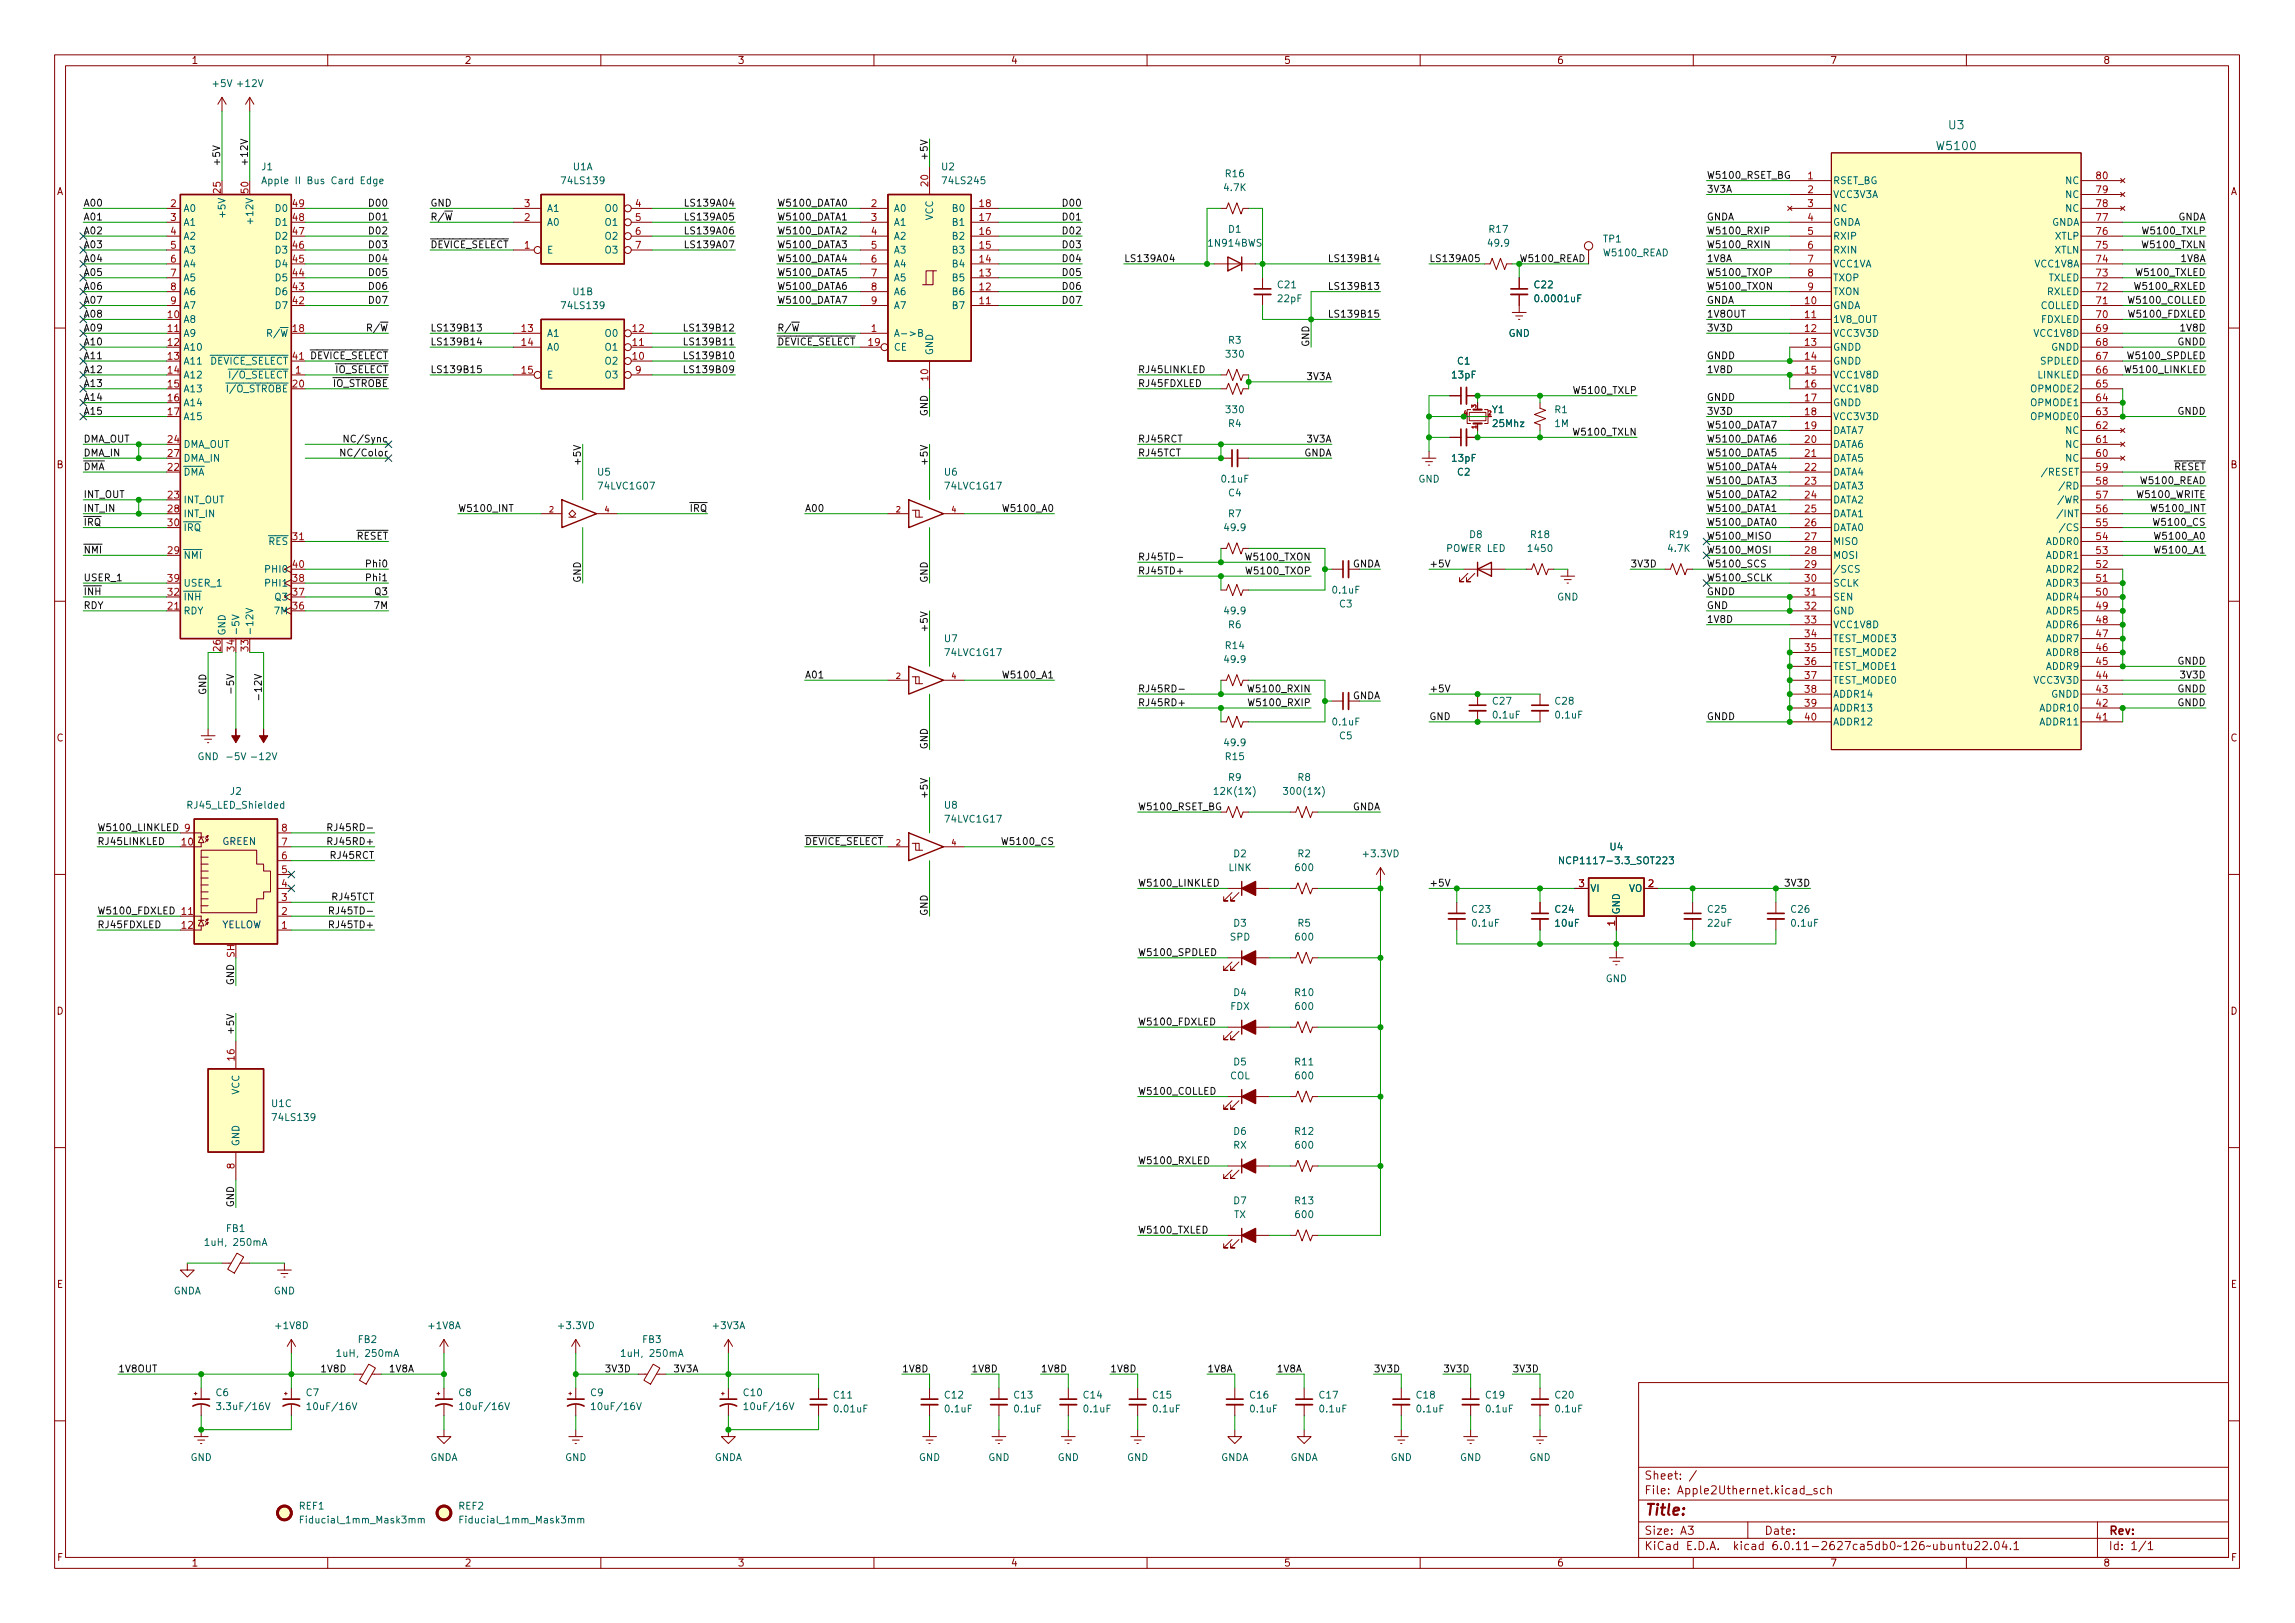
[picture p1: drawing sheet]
<svg xmlns="http://www.w3.org/2000/svg" width="420mm" height="297mm" viewBox="0 0 420 297" stroke-linecap="round" stroke-linejoin="round" font-family="sans-serif">
<defs><g id="words">
<text font-size="2.8" fill="#840000" x="301" y="277.9">Title:</text>
<g font-size="2.1" fill="#006464">
<text x="354.3" y="27.9">W5100</text>
<text x="356.5" y="24.1">U3</text>
</g>
<g font-size="2.1" fill="#840000">
<text x="301" y="273.9">File:</text>
<text x="301" y="271.2">Sheet:</text>
<text x="307.4" y="273.9">Apple2Uthernet.kicad_sch</text>
<text x="301" y="281.3">Size:</text>
<text x="307.6" y="281.3">A3</text>
<text x="323" y="281.3">Date:</text>
<text x="386" y="281.3">Rev:</text>
<text x="301" y="284.1">KiCad</text>
<text x="308.7" y="284.1">E.D.A.</text>
<text x="317.6" y="284.1">kicad</text>
<text x="324.8" y="284.1">6.0.11-2627ca5db0~126~ubuntu22.04.1</text>
<text x="386" y="284.1">Id:</text>
<text x="390.1" y="284.1">1/1</text>
</g>
<g font-size="1.8" fill="#840000">
<text x="35" y="12.1">1</text>
<text x="85" y="12.1">2</text>
<text x="135" y="12.1">3</text>
<text x="185" y="12.1">4</text>
<text x="235" y="12.1">5</text>
<text x="285" y="12.1">6</text>
<text x="335" y="12.1">7</text>
<text x="385" y="12.1">8</text>
<text x="10.4" y="36.1">A</text>
<text x="408.4" y="36.1">A</text>
<text x="10.3" y="86.1">B</text>
<text x="408.3" y="86.1">B</text>
<text x="10.3" y="136.1">C</text>
<text x="408.3" y="136.1">C</text>
<text x="10.3" y="186.1">D</text>
<text x="408.3" y="186.1">D</text>
<text x="10.3" y="236.1">E</text>
<text x="408.3" y="236.1">E</text>
<text x="10.4" y="286.1">F</text>
<text x="35" y="287.1">1</text>
<text x="85" y="287.1">2</text>
<text x="135" y="287.1">3</text>
<text x="185" y="287.1">4</text>
<text x="235" y="287.1">5</text>
<text x="285" y="287.1">6</text>
<text x="335" y="287.1">7</text>
<text x="385" y="287.1">8</text>
<text x="408.4" y="286.1">F</text>
</g>
<g font-size="1.8" fill="#006464">
<text x="38.6" y="16.3">+5V</text>
<text x="43.1" y="16.3">+12V</text>
<text x="47.7" y="31.5">J1</text>
<text x="47.7" y="34.1">Apple</text>
<text x="54" y="34.1">II</text>
<text x="56.3" y="34.1">Bus</text>
<text x="60.9" y="34.1">Card</text>
<text x="66.4" y="34.1">Edge</text>
<text x="102.5" y="34.1">74LS139</text>
<text x="104.8" y="31.5">U1A</text>
<text x="172.2" y="31.5">U2</text>
<text x="172.2" y="34.1">74LS245</text>
<text x="223.8" y="35.3">4.7K</text>
<text x="224.1" y="32.8">R16</text>
<text x="335.5" y="34.1">RSET_BG</text>
<text x="378" y="34.1">NC</text>
<text x="33.5" y="39.2">A0</text>
<text x="33.5" y="41.7">A1</text>
<text x="41.7" y="40.1" transform="rotate(-90 41.7 40.1)">+5V</text>
<text x="46.7" y="41.3" transform="rotate(-90 46.7 41.3)">+12V</text>
<text x="50.2" y="41.7">D1</text>
<text x="50.2" y="39.2">D0</text>
<text x="100.1" y="41.7">A0</text>
<text x="100.1" y="39.2">A1</text>
<text x="110.6" y="39.2">O0</text>
<text x="110.6" y="41.7">O1</text>
<text x="163.6" y="39.2">A0</text>
<text x="163.6" y="41.7">A1</text>
<text x="171.2" y="40.4" transform="rotate(-90 171.2 40.4)">VCC</text>
<text x="174.2" y="41.7">B1</text>
<text x="174.2" y="39.2">B0</text>
<text x="335.5" y="36.6">VCC3V3A</text>
<text x="335.5" y="39.2">NC</text>
<text x="335.5" y="41.7">GNDA</text>
<text x="375.6" y="41.7">GNDA</text>
<text x="378" y="39.2">NC</text>
<text x="378" y="36.6">NC</text>
<text x="33.5" y="44.2">A2</text>
<text x="33.5" y="46.8">A3</text>
<text x="50.2" y="46.8">D3</text>
<text x="50.2" y="44.2">D2</text>
<text x="100.1" y="46.8">E</text>
<text x="110.6" y="44.2">O2</text>
<text x="110.6" y="46.8">O3</text>
<text x="163.6" y="44.2">A2</text>
<text x="163.6" y="46.8">A3</text>
<text x="174.2" y="46.8">B3</text>
<text x="174.2" y="44.2">B2</text>
<text x="220.9" y="45.5">1N914BWS</text>
<text x="224.7" y="43">D1</text>
<text x="272.1" y="45.5">49.9</text>
<text x="272.4" y="43">R17</text>
<text x="293.4" y="44.7">TP1</text>
<text x="293.4" y="47.3">W5100_READ</text>
<text x="335.5" y="44.2">RXIP</text>
<text x="335.5" y="46.8">RXIN</text>
<text x="376.1" y="46.8">XTLN</text>
<text x="376.1" y="44.2">XTLP</text>
<text x="33.5" y="49.3">A4</text>
<text x="33.5" y="51.9">A5</text>
<text x="50.2" y="51.9">D5</text>
<text x="50.2" y="49.3">D4</text>
<text x="163.6" y="49.3">A4</text>
<text x="163.6" y="51.9">A5</text>
<text x="174.2" y="51.9">B5</text>
<text x="174.2" y="49.3">B4</text>
<text x="233.7" y="53.1">C21</text>
<text x="280.7" y="53.1">C22</text>
<text x="335.5" y="49.3">VCC1VA</text>
<text x="335.5" y="51.9">TXOP</text>
<text x="372.4" y="49.3">VCC1V8A</text>
<text x="375" y="51.9">TXLED</text>
<text x="33.5" y="59.5">A8</text>
<text x="33.5" y="54.4">A6</text>
<text x="33.5" y="56.9">A7</text>
<text x="50.2" y="56.9">D7</text>
<text x="50.2" y="54.4">D6</text>
<text x="102.5" y="56.9">74LS139</text>
<text x="104.7" y="54.4">U1B</text>
<text x="163.6" y="54.4">A6</text>
<text x="163.6" y="56.9">A7</text>
<text x="174.2" y="56.9">B7</text>
<text x="174.2" y="54.4">B6</text>
<text x="233.7" y="55.7">22pF</text>
<text x="280.7" y="55.7">0.0001uF</text>
<text x="335.5" y="56.9">GNDA</text>
<text x="335.5" y="59.5">1V8_OUT</text>
<text x="335.5" y="54.4">TXON</text>
<text x="373.5" y="56.9">COLLED</text>
<text x="373.6" y="59.5">FDXLED</text>
<text x="374.7" y="54.4">RXLED</text>
<text x="33.5" y="62">A9</text>
<text x="33.5" y="64.6">A10</text>
<text x="48.6" y="62">R/~{W}</text>
<text x="100.1" y="62">A1</text>
<text x="100.1" y="64.6">A0</text>
<text x="110.6" y="64.6">O1</text>
<text x="110.6" y="62">O0</text>
<text x="163.6" y="62">A-&gt;B</text>
<text x="163.6" y="64.6">CE</text>
<text x="171.2" y="65.1" transform="rotate(-90 171.2 65.1)">GND</text>
<text x="224.2" y="65.8">330</text>
<text x="224.7" y="63.3">R3</text>
<text x="276.1" y="62">GND</text>
<text x="335.5" y="62">VCC3V3D</text>
<text x="335.5" y="64.6">GNDD</text>
<text x="372.2" y="62">VCC1V8D</text>
<text x="375.5" y="64.6">GNDD</text>
<text x="33.5" y="67.1">A11</text>
<text x="33.5" y="69.6">A12</text>
<text x="41.7" y="69.6">~{I/O_SELECT}</text>
<text x="100.1" y="69.6">E</text>
<text x="110.6" y="67.1">O2</text>
<text x="110.6" y="69.6">O3</text>
<text x="265.6" y="69.6">13pF</text>
<text x="266.7" y="67.1">C1</text>
<text x="335.5" y="67.1">GNDD</text>
<text x="335.5" y="69.6">VCC1V8D</text>
<text x="372.9" y="69.6">LINKLED</text>
<text x="373.4" y="67.1">SPDLED</text>
<text x="33.5" y="72.2">A13</text>
<text x="33.5" y="74.7">A14</text>
<text x="33.5" y="77.3">A15</text>
<text x="41.2" y="72.2">~{I/O_STROBE}</text>
<text x="224.2" y="76">330</text>
<text x="273.1" y="76">Y1</text>
<text x="284.5" y="76">R1</text>
<text x="335.5" y="72.2">VCC1V8D</text>
<text x="335.5" y="74.7">GNDD</text>
<text x="335.5" y="77.3">VCC3V3D</text>
<text x="371.6" y="77.3">OPMODE0</text>
<text x="371.6" y="74.7">OPMODE1</text>
<text x="371.6" y="72.2">OPMODE2</text>
<text x="33.5" y="82.3">DMA_OUT</text>
<text x="224.7" y="78.5">R4</text>
<text x="273.1" y="78.5">25Mhz</text>
<text x="284.5" y="78.5">1M</text>
<text x="335.5" y="79.8">DATA7</text>
<text x="335.5" y="82.3">DATA6</text>
<text x="378" y="82.3">NC</text>
<text x="378" y="79.8">NC</text>
<text x="33.5" y="87.4">~{DMA}</text>
<text x="33.5" y="84.9">DMA_IN</text>
<text x="109.2" y="87.4">U5</text>
<text x="109.2" y="90">74LVC1G07</text>
<text x="172.7" y="87.4">U6</text>
<text x="172.7" y="90">74LVC1G17</text>
<text x="223.4" y="88.7">0.1uF</text>
<text x="259.6" y="88.7">GND</text>
<text x="265.6" y="84.9">13pF</text>
<text x="266.7" y="87.4">C2</text>
<text x="335.5" y="84.9">DATA5</text>
<text x="335.5" y="87.4">DATA4</text>
<text x="335.5" y="90">DATA3</text>
<text x="373.5" y="87.4">/RESET</text>
<text x="376.7" y="90">/RD</text>
<text x="378" y="84.9">NC</text>
<text x="33.5" y="92.5">INT_OUT</text>
<text x="33.5" y="95">INT_IN</text>
<text x="224.7" y="95">R7</text>
<text x="224.8" y="91.2">C4</text>
<text x="335.5" y="92.5">DATA2</text>
<text x="335.5" y="95">DATA1</text>
<text x="376.4" y="95">/INT</text>
<text x="376.5" y="92.5">/WR</text>
<text x="33.5" y="97.6">~{IRQ}</text>
<text x="49.1" y="100.1">~{RES}</text>
<text x="223.9" y="97.6">49.9</text>
<text x="264.7" y="101.4">POWER LED</text>
<text x="268.9" y="98.8">D8</text>
<text x="279.4" y="101.4">1450</text>
<text x="280" y="98.8">R18</text>
<text x="305.1" y="101.4">4.7K</text>
<text x="305.4" y="98.8">R19</text>
<text x="335.5" y="97.6">DATA0</text>
<text x="335.5" y="100.1">MISO</text>
<text x="374.5" y="100.1">ADDR0</text>
<text x="376.8" y="97.6">/CS</text>
<text x="33.5" y="107.7">USER_1</text>
<text x="48.3" y="107.7">PHI1</text>
<text x="48.3" y="105.2">PHI0</text>
<text x="335.5" y="102.7">MOSI</text>
<text x="335.5" y="105.2">/SCS</text>
<text x="335.5" y="107.7">SCLK</text>
<text x="374.5" y="107.7">ADDR3</text>
<text x="374.5" y="105.2">ADDR2</text>
<text x="374.5" y="102.7">ADDR1</text>
<text x="33.5" y="112.8">RDY</text>
<text x="33.5" y="110.3">~{INH}</text>
<text x="50" y="112.8">7M</text>
<text x="50.1" y="110.3">Q3</text>
<text x="223.9" y="112.8">49.9</text>
<text x="243.7" y="109">0.1uF</text>
<text x="245.1" y="111.5">C3</text>
<text x="285" y="110.3">GND</text>
<text x="335.5" y="110.3">SEN</text>
<text x="335.5" y="112.8">GND</text>
<text x="374.5" y="112.8">ADDR5</text>
<text x="374.5" y="110.3">ADDR4</text>
<text x="41.7" y="116.4" transform="rotate(-90 41.7 116.4)">GND</text>
<text x="44.2" y="116.4" transform="rotate(-90 44.2 116.4)">-5V</text>
<text x="46.7" y="116.4" transform="rotate(-90 46.7 116.4)">-12V</text>
<text x="172.7" y="117.9">U7</text>
<text x="224.1" y="119.2">R14</text>
<text x="224.7" y="115.4">R6</text>
<text x="335.5" y="115.4">VCC1V8D</text>
<text x="335.5" y="117.9">TEST_MODE3</text>
<text x="374.5" y="117.9">ADDR7</text>
<text x="374.5" y="115.4">ADDR6</text>
<text x="172.7" y="120.4">74LVC1G17</text>
<text x="223.9" y="121.7">49.9</text>
<text x="335.5" y="120.4">TEST_MODE2</text>
<text x="335.5" y="123">TEST_MODE1</text>
<text x="335.5" y="125.5">TEST_MODE0</text>
<text x="372.2" y="125.5">VCC3V3D</text>
<text x="374.5" y="123">ADDR9</text>
<text x="374.5" y="120.4">ADDR8</text>
<text x="273.1" y="129.3">C27</text>
<text x="273.1" y="131.9">0.1uF</text>
<text x="284.5" y="129.3">C28</text>
<text x="284.5" y="131.9">0.1uF</text>
<text x="335.5" y="128.1">ADDR14</text>
<text x="335.5" y="130.6">ADDR13</text>
<text x="373.3" y="130.6">ADDR10</text>
<text x="375.5" y="128.1">GNDD</text>
<text x="223.9" y="136.9">49.9</text>
<text x="243.7" y="133.1">0.1uF</text>
<text x="245.1" y="135.7">C5</text>
<text x="335.5" y="133.1">ADDR12</text>
<text x="373.3" y="133.1">ADDR11</text>
<text x="36.1" y="139.5">GND -5V</text>
<text x="45.6" y="139.5">-12V</text>
<text x="224.1" y="139.5">R15</text>
<text x="224.7" y="143.3">R9</text>
<text x="237.4" y="143.3">R8</text>
<text x="34" y="148.4">RJ45_LED_Shielded</text>
<text x="42" y="145.8">J2</text>
<text x="172.7" y="148.4">U8</text>
<text x="222" y="145.8">12K(1%)</text>
<text x="234.7" y="145.8">300(1%)</text>
<text x="172.7" y="150.9">74LVC1G17</text>
<text x="294.6" y="156">U4</text>
<text x="224.8" y="159.8">LINK</text>
<text x="225.7" y="157.3">D2</text>
<text x="236.9" y="159.8">600</text>
<text x="237.4" y="157.3">R2</text>
<text x="249.2" y="157.3">+3.3VD</text>
<text x="285.1" y="158.5">NCP1117-3.3_SOT223</text>
<text x="269.2" y="167.4">C23</text>
<text x="284.5" y="167.4">C24</text>
<text x="291.1" y="163.6">VI</text>
<text x="296.9" y="167.4" transform="rotate(-90 296.9 167.4)">GND</text>
<text x="298.2" y="163.6">VO</text>
<text x="312.4" y="167.4">C25</text>
<text x="327.7" y="167.4">C26</text>
<text x="225.1" y="172.5">SPD</text>
<text x="225.7" y="170">D3</text>
<text x="236.9" y="172.5">600</text>
<text x="237.4" y="170">R5</text>
<text x="269.2" y="170">0.1uF</text>
<text x="284.5" y="170">10uF</text>
<text x="312.4" y="170">22uF</text>
<text x="327.7" y="170">0.1uF</text>
<text x="225.2" y="185.2">FDX</text>
<text x="225.7" y="182.7">D4</text>
<text x="236.8" y="182.7">R10</text>
<text x="236.9" y="185.2">600</text>
<text x="293.9" y="180.1">GND</text>
<text x="225.1" y="197.9">COL</text>
<text x="225.7" y="195.4">D5</text>
<text x="236.8" y="195.4">R11</text>
<text x="236.9" y="197.9">600</text>
<text x="44.2" y="200.4" transform="rotate(-90 44.2 200.4)">VCC</text>
<text x="49.5" y="203">U1C</text>
<text x="44.2" y="209.8" transform="rotate(-90 44.2 209.8)">GND</text>
<text x="49.5" y="205.5">74LS139</text>
<text x="225.7" y="208.1">D6</text>
<text x="236.8" y="208.1">R12</text>
<text x="225.7" y="210.6">RX</text>
<text x="236.9" y="210.6">600</text>
<text x="225.7" y="220.8">D7</text>
<text x="236.8" y="220.8">R13</text>
<text x="41.3" y="225.8">FB1</text>
<text x="225.8" y="223.3">TX</text>
<text x="236.9" y="223.3">600</text>
<text x="37.2" y="228.4">1uH,</text>
<text x="42.6" y="228.4">250mA</text>
<text x="31.7" y="237.3">GNDA</text>
<text x="50.1" y="237.3">GND</text>
<text x="50.1" y="243.6">+1V8D</text>
<text x="78.1" y="243.6">+1V8A</text>
<text x="101.9" y="243.6">+3.3VD</text>
<text x="130.2" y="243.6">+3V3A</text>
<text x="61.4" y="248.7">1uH,</text>
<text x="65.4" y="246.2">FB2</text>
<text x="66.8" y="248.7">250mA</text>
<text x="113.4" y="248.7">1uH,</text>
<text x="117.5" y="246.2">FB3</text>
<text x="118.8" y="248.7">250mA</text>
<text x="39.4" y="255.9">C6</text>
<text x="55.9" y="255.9">C7</text>
<text x="83.8" y="255.9">C8</text>
<text x="108" y="255.9">C9</text>
<text x="135.9" y="255.9">C10</text>
<text x="152.4" y="256.3">C11</text>
<text x="172.7" y="256.3">C12</text>
<text x="185.4" y="256.3">C13</text>
<text x="198.1" y="256.3">C14</text>
<text x="210.8" y="256.3">C15</text>
<text x="228.6" y="256.3">C16</text>
<text x="241.3" y="256.3">C17</text>
<text x="259.1" y="256.3">C18</text>
<text x="271.8" y="256.3">C19</text>
<text x="284.5" y="256.3">C20</text>
<text x="39.4" y="258.4">3.3uF/16V</text>
<text x="55.9" y="258.4">10uF/16V</text>
<text x="83.8" y="258.4">10uF/16V</text>
<text x="108" y="258.4">10uF/16V</text>
<text x="135.9" y="258.4">10uF/16V</text>
<text x="152.4" y="258.9">0.01uF</text>
<text x="172.7" y="258.9">0.1uF</text>
<text x="185.4" y="258.9">0.1uF</text>
<text x="198.1" y="258.9">0.1uF</text>
<text x="210.8" y="258.9">0.1uF</text>
<text x="228.6" y="258.9">0.1uF</text>
<text x="241.3" y="258.9">0.1uF</text>
<text x="259.1" y="258.9">0.1uF</text>
<text x="271.8" y="258.9">0.1uF</text>
<text x="284.5" y="258.9">0.1uF</text>
<text x="34.8" y="267.8">GND</text>
<text x="78.7" y="267.8">GNDA</text>
<text x="103.4" y="267.8">GND</text>
<text x="130.8" y="267.8">GNDA</text>
<text x="168.2" y="267.8">GND</text>
<text x="180.9" y="267.8">GND</text>
<text x="193.6" y="267.8">GND</text>
<text x="206.3" y="267.8">GND</text>
<text x="223.5" y="267.8">GNDA</text>
<text x="236.2" y="267.8">GNDA</text>
<text x="254.5" y="267.8">GND</text>
<text x="267.2" y="267.8">GND</text>
<text x="279.9" y="267.8">GND</text>
<text x="54.6" y="276.6">REF1</text>
<text x="54.6" y="279.2">Fiducial_1mm_Mask3mm</text>
<text x="83.8" y="276.6">REF2</text>
<text x="83.8" y="279.2">Fiducial_1mm_Mask3mm</text>
</g>
<g font-size="1.8" fill="#0f0f0f">
<text x="169.8" y="29.5" transform="rotate(-90 169.8 29.5)">+5V</text>
<text x="40.3" y="30.5" transform="rotate(-90 40.3 30.5)">+5V</text>
<text x="45.4" y="30.5" transform="rotate(-90 45.4 30.5)">+12V</text>
<text x="312.4" y="35.2">3V3A</text>
<text x="312.4" y="32.7">W5100_RSET_BG</text>
<text x="15.2" y="37.8">A00</text>
<text x="15.2" y="40.3">A01</text>
<text x="67.3" y="37.8">D00</text>
<text x="67.3" y="40.3">D01</text>
<text x="78.7" y="40.3">R/~{W}</text>
<text x="78.7" y="37.8">GND</text>
<text x="125.1" y="37.8">LS139A04</text>
<text x="125.1" y="40.3">LS139A05</text>
<text x="142.2" y="37.8">W5100_DATA0</text>
<text x="142.2" y="40.3">W5100_DATA1</text>
<text x="194.3" y="40.3">D01</text>
<text x="194.3" y="37.8">D00</text>
<text x="312.4" y="40.3">GNDA</text>
<text x="398.7" y="40.3">GNDA</text>
<text x="15.2" y="47.9">A04</text>
<text x="15.2" y="42.9">A02</text>
<text x="15.2" y="45.4">A03</text>
<text x="67.3" y="47.9">D04</text>
<text x="67.3" y="45.4">D03</text>
<text x="67.3" y="42.9">D02</text>
<text x="78.7" y="45.4">~{DEVICE_SELECT} 1</text>
<text x="125.1" y="42.9">LS139A06</text>
<text x="125.1" y="45.4">LS139A07</text>
<text x="142.2" y="42.9">W5100_DATA2</text>
<text x="142.2" y="45.4">W5100_DATA3</text>
<text x="142.2" y="47.9">W5100_DATA4</text>
<text x="194.3" y="47.9">D04</text>
<text x="194.3" y="42.9">D02</text>
<text x="194.3" y="45.4">D03</text>
<text x="205.7" y="47.9">LS139A04</text>
<text x="243" y="47.9">LS139B14</text>
<text x="261.6" y="47.9">LS139A05</text>
<text x="312.4" y="42.9">W5100_RXIP</text>
<text x="312.4" y="45.4">W5100_RXIN</text>
<text x="312.4" y="47.9">1V8A</text>
<text x="391.9" y="45.4">W5100_TXLN</text>
<text x="392" y="42.9">W5100_TXLP</text>
<text x="399.1" y="47.9">1V8A</text>
<text x="15.2" y="53">A06</text>
<text x="15.2" y="50.5">A05</text>
<text x="67.3" y="53">D06</text>
<text x="67.3" y="50.5">D05</text>
<text x="142.2" y="53">W5100_DATA6</text>
<text x="142.2" y="50.5">W5100_DATA5</text>
<text x="194.3" y="50.5">D05</text>
<text x="194.3" y="53">D06</text>
<text x="243" y="53">LS139B13</text>
<text x="312.4" y="53">W5100_TXON</text>
<text x="312.4" y="50.5">W5100_TXOP</text>
<text x="390.5" y="53">W5100_RXLED</text>
<text x="390.8" y="50.5">W5100_TXLED</text>
<text x="15.2" y="55.6">A07</text>
<text x="15.2" y="58.1">A08</text>
<text x="67.3" y="55.6">D07</text>
<text x="142.2" y="55.6">W5100_DATA7</text>
<text x="194.3" y="55.6">D07</text>
<text x="243" y="58.1">LS139B15</text>
<text x="312.4" y="55.6">GNDA</text>
<text x="312.4" y="58.1">1V8OUT</text>
<text x="389.4" y="55.6">W5100_COLLED</text>
<text x="389.4" y="58.1">W5100_FDXLED</text>
<text x="15.2" y="63.2">A10</text>
<text x="15.2" y="60.6">A09</text>
<text x="15.2" y="65.7">A11</text>
<text x="56.7" y="65.7">~{DEVICE_SELECT}</text>
<text x="66.9" y="60.6">R/~{W}</text>
<text x="78.7" y="63.2">LS139B14</text>
<text x="78.7" y="60.6">LS139B13</text>
<text x="124.9" y="65.7">LS139B10</text>
<text x="124.9" y="63.2">LS139B11</text>
<text x="124.9" y="60.6">LS139B12</text>
<text x="142.2" y="63.2">~{DEVICE_SELECT}19</text>
<text x="142.2" y="60.6">R/~{W}</text>
<text x="239.7" y="63.5" transform="rotate(-90 239.7 63.5)">GND</text>
<text x="312.4" y="60.6">3V3D</text>
<text x="312.4" y="65.7">GNDD</text>
<text x="389.3" y="65.7">W5100_SPDLED</text>
<text x="398.6" y="63.2">GNDD</text>
<text x="398.9" y="60.6">1V8D</text>
<text x="15.2" y="70.8">A13</text>
<text x="15.2" y="68.3">A12</text>
<text x="60.9" y="70.8">~{IO_STROBE}</text>
<text x="61.3" y="68.3">~{IO_SELECT}</text>
<text x="78.7" y="68.3">LS139B15</text>
<text x="124.9" y="68.3">LS139B09</text>
<text x="208.3" y="68.3">RJ45LINKLED</text>
<text x="208.3" y="70.8">RJ45FDXLED</text>
<text x="239.1" y="69.5">3V3A</text>
<text x="312.4" y="68.3">1V8D</text>
<text x="388.8" y="68.3">W5100_LINKLED</text>
<text x="15.2" y="75.9">A15</text>
<text x="15.2" y="73.3">A14</text>
<text x="169.8" y="76.2" transform="rotate(-90 169.8 76.2)">GND</text>
<text x="287.8" y="72.1">W5100_TXLP</text>
<text x="312.4" y="75.9">3V3D</text>
<text x="312.4" y="73.3">GNDD</text>
<text x="398.6" y="75.9">GNDD</text>
<text x="15.2" y="83.5">DMA_IN</text>
<text x="15.2" y="81">DMA_OUT</text>
<text x="62" y="83.5">NC/Color</text>
<text x="62.6" y="81">NC/Sync</text>
<text x="208.3" y="83.5">RJ45TCT</text>
<text x="208.3" y="81">RJ45RCT</text>
<text x="238.7" y="83.5">GNDA</text>
<text x="239.1" y="81">3V3A</text>
<text x="287.8" y="79.7">W5100_TXLN</text>
<text x="312.4" y="81">W5100_DATA6</text>
<text x="312.4" y="78.4">W5100_DATA7</text>
<text x="312.4" y="83.5">W5100_DATA5</text>
<text x="15.2" y="86">~{DMA}</text>
<text x="106.3" y="85.3" transform="rotate(-90 106.3 85.3)">+5V</text>
<text x="169.8" y="85.3" transform="rotate(-90 169.8 85.3)">+5V</text>
<text x="312.4" y="86">W5100_DATA4</text>
<text x="312.4" y="88.6">W5100_DATA3</text>
<text x="391.7" y="88.6">W5100_READ</text>
<text x="398" y="86">~{RESET}</text>
<text x="15.2" y="91.1">INT_OUT</text>
<text x="15.2" y="93.7">INT_IN</text>
<text x="83.8" y="93.7">W5100_INT</text>
<text x="126.2" y="93.7">~{IRQ}</text>
<text x="147.3" y="93.7">A00</text>
<text x="183.3" y="93.7">W5100_A0</text>
<text x="312.4" y="93.7">W5100_DATA1</text>
<text x="312.4" y="91.1">W5100_DATA2</text>
<text x="391" y="91.1">W5100_WRITE</text>
<text x="393.5" y="93.7">W5100_INT</text>
<text x="15.2" y="96.2">~{IRQ}</text>
<text x="15.2" y="101.3">~{NMI}</text>
<text x="65.2" y="98.7">~{RESET}</text>
<text x="312.4" y="101.3">W5100_MOSI</text>
<text x="312.4" y="98.7">W5100_MISO</text>
<text x="312.4" y="96.2">W5100_DATA0</text>
<text x="394" y="96.2">W5100_CS</text>
<text x="394.2" y="101.3">W5100_A1</text>
<text x="394.2" y="98.7">W5100_A0</text>
<text x="15.2" y="106.4">USER_1</text>
<text x="66.7" y="103.8">Phi0</text>
<text x="66.7" y="106.4">Phi1</text>
<text x="106.3" y="106.7" transform="rotate(-90 106.3 106.7)">GND</text>
<text x="169.8" y="106.7" transform="rotate(-90 169.8 106.7)">GND</text>
<text x="208.3" y="105.1">RJ45TD+</text>
<text x="208.3" y="102.6">RJ45TD-</text>
<text x="227.8" y="102.6">W5100_TXON</text>
<text x="227.8" y="105.1">W5100_TXOP</text>
<text x="247.6" y="103.8">GNDA</text>
<text x="261.6" y="103.8">+5V</text>
<text x="298.4" y="103.8">3V3D</text>
<text x="312.4" y="103.8">W5100_SCS</text>
<text x="312.4" y="106.4">W5100_SCLK</text>
<text x="15.2" y="108.9">~{INH}</text>
<text x="15.2" y="111.4">RDY</text>
<text x="68.3" y="111.4">7M</text>
<text x="68.4" y="108.9">Q3</text>
<text x="312.4" y="108.9">GNDD</text>
<text x="312.4" y="111.4">GND</text>
<text x="312.4" y="114">1V8D</text>
<text x="169.8" y="115.8" transform="rotate(-90 169.8 115.8)">+5V</text>
<text x="147.3" y="124.1">A01</text>
<text x="183.3" y="124.1">W5100_A1</text>
<text x="398.6" y="121.6">GNDD</text>
<text x="398.9" y="124.1">3V3D</text>
<text x="37.8" y="127.2" transform="rotate(-90 37.8 127.2)">GND</text>
<text x="42.8" y="127.2" transform="rotate(-90 42.8 127.2)">-5V</text>
<text x="47.9" y="128.5" transform="rotate(-90 47.9 128.5)">-12V</text>
<text x="208.3" y="126.7">RJ45RD-</text>
<text x="208.3" y="129.2">RJ45RD+</text>
<text x="228.2" y="126.7">W5100_RXIN</text>
<text x="228.3" y="129.2">W5100_RXIP</text>
<text x="247.6" y="128">GNDA</text>
<text x="261.6" y="126.7">+5V</text>
<text x="261.6" y="131.8">GND</text>
<text x="312.4" y="131.8">GNDD</text>
<text x="398.6" y="126.7">GNDD</text>
<text x="398.6" y="129.2">GNDD</text>
<text x="169.8" y="137.2" transform="rotate(-90 169.8 137.2)">GND</text>
<text x="169.8" y="146.3" transform="rotate(-90 169.8 146.3)">+5V</text>
<text x="208.3" y="148.3">W5100_RSET_BG</text>
<text x="247.6" y="148.3">GNDA</text>
<text x="17.8" y="154.6">RJ45LINKLED</text>
<text x="17.8" y="152.1">W5100_LINKLED</text>
<text x="59.7" y="154.6">RJ45RD+</text>
<text x="59.7" y="152.1">RJ45RD-</text>
<text x="147.3" y="154.6">~{DEVICE_SELECT}</text>
<text x="183.2" y="154.6">W5100_CS</text>
<text x="60.3" y="157.2">RJ45RCT</text>
<text x="17.8" y="167.3">W5100_FDXLED</text>
<text x="60" y="167.3">RJ45TD-</text>
<text x="60.6" y="164.8">RJ45TCT</text>
<text x="169.8" y="167.7" transform="rotate(-90 169.8 167.7)">GND</text>
<text x="208.3" y="162.2">W5100_LINKLED</text>
<text x="261.6" y="162.2">+5V</text>
<text x="326.5" y="162.2">3V3D</text>
<text x="17.8" y="169.9">RJ45FDXLED</text>
<text x="60" y="169.9">RJ45TD+</text>
<text x="208.3" y="174.9">W5100_SPDLED</text>
<text x="42.8" y="180.4" transform="rotate(-90 42.8 180.4)">GND SH</text>
<text x="42.8" y="189.5" transform="rotate(-90 42.8 189.5)">+5V</text>
<text x="208.3" y="187.6">W5100_FDXLED</text>
<text x="208.3" y="200.3">W5100_COLLED</text>
<text x="208.3" y="213">W5100_RXLED</text>
<text x="42.8" y="221" transform="rotate(-90 42.8 221)">GND</text>
<text x="208.3" y="225.7">W5100_TXLED</text>
<text x="21.6" y="251.1">1V8OUT</text>
<text x="58.6" y="251.1">1V8D</text>
<text x="71.1" y="251.1">1V8A</text>
<text x="110.6" y="251.1">3V3D</text>
<text x="123.2" y="251.1">3V3A</text>
<text x="165.1" y="251.1">1V8D</text>
<text x="177.8" y="251.1">1V8D</text>
<text x="190.5" y="251.1">1V8D</text>
<text x="203.2" y="251.1">1V8D</text>
<text x="221" y="251.1">1V8A</text>
<text x="233.7" y="251.1">1V8A</text>
<text x="251.5" y="251.1">3V3D</text>
<text x="264.2" y="251.1">3V3D</text>
<text x="276.9" y="251.1">3V3D</text>
</g>
<g font-size="1.8" fill="#a90000">
<text x="40.4" y="35.6" transform="rotate(-90 40.4 35.6)">25</text>
<text x="45.5" y="35.6" transform="rotate(-90 45.5 35.6)">50</text>
<text x="169.9" y="34.3" transform="rotate(-90 169.9 34.3)">20</text>
<text x="330.8" y="32.8">1</text>
<text x="330.8" y="35.3">2</text>
<text x="383.5" y="35.3">79</text>
<text x="383.5" y="32.8">80</text>
<text x="31.1" y="37.9">2</text>
<text x="31.1" y="40.4">3</text>
<text x="53.3" y="40.4">48</text>
<text x="53.3" y="37.9">49</text>
<text x="95.8" y="40.4">2</text>
<text x="95.8" y="37.9">3</text>
<text x="116.2" y="37.9">4</text>
<text x="116.2" y="40.4">5</text>
<text x="159.3" y="37.9">2</text>
<text x="159.3" y="40.4">3</text>
<text x="179.1" y="40.4">17</text>
<text x="179.1" y="37.9">18</text>
<text x="330.8" y="37.9">3</text>
<text x="330.8" y="40.4">4</text>
<text x="383.5" y="40.4">77</text>
<text x="383.5" y="37.9">78</text>
<text x="31.1" y="43">4</text>
<text x="31.1" y="45.5">5</text>
<text x="53.3" y="45.5">46</text>
<text x="53.3" y="43">47</text>
<text x="116.2" y="43">6</text>
<text x="116.2" y="45.5">7</text>
<text x="159.3" y="43">4</text>
<text x="159.3" y="45.5">5</text>
<text x="179.1" y="45.5">15</text>
<text x="179.1" y="43">16</text>
<text x="330.8" y="43">5</text>
<text x="330.8" y="45.5">6</text>
<text x="383.5" y="45.5">75</text>
<text x="383.5" y="43">76</text>
<text x="31.1" y="48">6</text>
<text x="31.1" y="50.6">7</text>
<text x="31.1" y="53.1">8</text>
<text x="53.3" y="53.1">43</text>
<text x="53.3" y="50.6">44</text>
<text x="53.3" y="48">45</text>
<text x="159.3" y="48">6</text>
<text x="159.3" y="50.6">7</text>
<text x="159.3" y="53.1">8</text>
<text x="179.1" y="53.1">12</text>
<text x="179.1" y="50.6">13</text>
<text x="179.1" y="48">14</text>
<text x="330.8" y="48">7</text>
<text x="330.8" y="50.6">8</text>
<text x="330.8" y="53.1">9</text>
<text x="383.5" y="53.1">72</text>
<text x="383.5" y="50.6">73</text>
<text x="383.5" y="48">74</text>
<text x="30.5" y="58.2">10</text>
<text x="31.1" y="55.7">9</text>
<text x="53.3" y="55.7">42</text>
<text x="159.3" y="55.7">9</text>
<text x="179.1" y="55.7">11</text>
<text x="330.2" y="55.7">10</text>
<text x="330.2" y="58.2">11</text>
<text x="383.5" y="58.2">70</text>
<text x="383.5" y="55.7">71</text>
<text x="30.5" y="60.7">11</text>
<text x="30.5" y="63.3">12</text>
<text x="30.5" y="65.8">13</text>
<text x="53.3" y="60.7">18</text>
<text x="53.3" y="65.8">41</text>
<text x="95.2" y="60.7">13</text>
<text x="95.2" y="63.3">14</text>
<text x="115.6" y="65.8">10</text>
<text x="115.6" y="63.3">11</text>
<text x="115.6" y="60.7">12</text>
<text x="159.3" y="60.7">1</text>
<text x="330.2" y="60.7">12</text>
<text x="330.2" y="63.3">13</text>
<text x="330.2" y="65.8">14</text>
<text x="383.5" y="65.8">67</text>
<text x="383.5" y="63.3">68</text>
<text x="383.5" y="60.7">69</text>
<text x="30.5" y="68.4">14</text>
<text x="30.5" y="70.9">15</text>
<text x="38.4" y="67.1">~{DEVICE_SELECT}</text>
<text x="53.3" y="70.9">20</text>
<text x="53.9" y="68.4">1</text>
<text x="95.2" y="68.4">15</text>
<text x="116.2" y="68.4">9</text>
<text x="169.9" y="69.9" transform="rotate(-90 169.9 69.9)">10</text>
<text x="330.2" y="68.4">15</text>
<text x="330.2" y="70.9">16</text>
<text x="383.5" y="70.9">65</text>
<text x="383.5" y="68.4">66</text>
<text x="30.5" y="73.4">16</text>
<text x="30.5" y="76">17</text>
<text x="330.2" y="73.4">17</text>
<text x="330.2" y="76">18</text>
<text x="383.5" y="76">63</text>
<text x="383.5" y="73.4">64</text>
<text x="30.5" y="81.1">24</text>
<text x="30.5" y="83.6">27</text>
<text x="330.2" y="78.5">19</text>
<text x="330.2" y="81.1">20</text>
<text x="330.2" y="83.6">21</text>
<text x="383.5" y="83.6">60</text>
<text x="383.5" y="81.1">61</text>
<text x="383.5" y="78.5">62</text>
<text x="30.5" y="86.1">22</text>
<text x="330.2" y="86.1">22</text>
<text x="330.2" y="88.7">23</text>
<text x="383.5" y="88.7">58</text>
<text x="383.5" y="86.1">59</text>
<text x="30.5" y="91.2">23</text>
<text x="30.5" y="93.8">28</text>
<text x="330.2" y="91.2">24</text>
<text x="330.2" y="93.8">25</text>
<text x="383.5" y="93.8">56</text>
<text x="383.5" y="91.2">57</text>
<text x="30.5" y="101.4">29</text>
<text x="30.5" y="96.3">30</text>
<text x="53.3" y="98.8">31</text>
<text x="330.2" y="96.3">26</text>
<text x="330.2" y="98.8">27</text>
<text x="330.2" y="101.4">28</text>
<text x="383.5" y="101.4">53</text>
<text x="383.5" y="98.8">54</text>
<text x="383.5" y="96.3">55</text>
<text x="30.5" y="106.5">39</text>
<text x="53.3" y="106.5">38</text>
<text x="53.3" y="103.9">40</text>
<text x="330.2" y="103.9">29</text>
<text x="330.2" y="106.5">30</text>
<text x="383.5" y="106.5">51</text>
<text x="383.5" y="103.9">52</text>
<text x="30.5" y="111.5">21</text>
<text x="30.5" y="109">32</text>
<text x="53.3" y="111.5">36</text>
<text x="53.3" y="109">37</text>
<text x="330.2" y="109">31</text>
<text x="330.2" y="111.5">32</text>
<text x="383.5" y="111.5">49</text>
<text x="383.5" y="109">50</text>
<text x="40.4" y="119.4" transform="rotate(-90 40.4 119.4)">26</text>
<text x="42.9" y="119.4" transform="rotate(-90 42.9 119.4)">34</text>
<text x="45.5" y="119.4" transform="rotate(-90 45.5 119.4)">33</text>
<text x="330.2" y="114.1">33</text>
<text x="330.2" y="116.6">34</text>
<text x="330.2" y="119.2">35</text>
<text x="383.5" y="119.2">46</text>
<text x="383.5" y="116.6">47</text>
<text x="383.5" y="114.1">48</text>
<text x="330.2" y="121.7">36</text>
<text x="330.2" y="124.2">37</text>
<text x="383.5" y="124.2">44</text>
<text x="383.5" y="121.7">45</text>
<text x="330.2" y="126.8">38</text>
<text x="330.2" y="129.3">39</text>
<text x="330.2" y="131.9">40</text>
<text x="383.5" y="131.9">41</text>
<text x="383.5" y="129.3">42</text>
<text x="383.5" y="126.8">43</text>
<text x="33" y="154.7">10</text>
<text x="33.6" y="152.2">9</text>
<text x="51.4" y="154.7">7</text>
<text x="51.4" y="152.2">8</text>
<text x="51.4" y="159.8">5</text>
<text x="51.4" y="157.3">6</text>
<text x="33" y="167.4">11</text>
<text x="51.4" y="167.4">2</text>
<text x="51.4" y="164.9">3</text>
<text x="51.4" y="162.3">4</text>
<text x="288.9" y="162.3">3</text>
<text x="301.6" y="162.3">2</text>
<text x="33" y="170">12</text>
<text x="51.4" y="170">1</text>
<text x="295.7" y="169.6" transform="rotate(-90 295.7 169.6)">1</text>
<text x="42.9" y="194.4" transform="rotate(-90 42.9 194.4)">16</text>
<text x="42.9" y="214.1" transform="rotate(-90 42.9 214.1)">8</text>
</g>
<text font-size="1.8" fill="#009600" x="278.1" y="47.9">W5100_READ</text>
<g font-size="1.8" fill="#0000c2">
<text x="40.6" y="154.6">GREEN</text>
<text x="40.6" y="169.9">YELLOW</text>
</g>
<g font-size="1.4" fill="#a90000">
<text x="100.4" y="93.8">2</text>
<text x="110.6" y="93.8">4</text>
<text x="163.9" y="93.8">2</text>
<text x="174.1" y="93.8">4</text>
<text x="163.9" y="124.2">2</text>
<text x="174.1" y="124.2">4</text>
<text x="163.9" y="154.7">2</text>
<text x="174.1" y="154.7">4</text>
</g>
<g font-size="1.1" fill="#a90000">
<text x="267.8" y="76">4</text>
<text x="270.3" y="74.8" transform="rotate(-90 270.3 74.8)">3</text>
<text x="272.3" y="76">2</text>
<text x="270.3" y="78.6" transform="rotate(-90 270.3 78.6)">1</text>
</g>
</g></defs>
<g fill="none" stroke="#840000" stroke-width=".18">
<path d="M10 10h400v277h-400zM12 12h396v273h-396zM40.6 17.8l-.7 1.3M40.6 17.8v2.6M40.6 17.8l.8 1.3M45.7 17.8l-.7 1.3M45.7 17.8v2.6M45.7 17.8l.8 1.3M60 10v2M110 10v2M160 10v2M210 10v2"/>
<path d="M260 10v2M310 10v2M360 10v2M30.5 38.1h2.5M40.6 33.1v2.5M45.7 33.1v2.5M53.3 38.1h2.6M94 38.1h5.1M115.6 38.1h3.8M157.5 38.1h5.1M170.2 30.5v5.1M177.8 38.1h5.1"/>
<path d="M223.5 38.1h1l.4-1 .8 2.1 .7-2.1 .8 2.1 .4-1.1h1M327.3 37.8l.7 .7M327.7 38.1h7.6M327.7 33.1h7.6M327.7 35.6h7.6M328 37.8l-.7 .7M335.3 28h45.7v109.2h-45.7zM381 38.1h7.6M381 33.1h7.6M381 35.6h7.6M388.2 37.8l.8 .7M388.2 35.2l.8 .8"/>
<path d="M388.2 32.7l.8 .7M389 37.8l-.8 .7M389 35.2l-.8 .8M389 32.7l-.8 .7M30.5 45.8h2.5M30.5 40.7h2.5M30.5 43.2h2.5M30.5 48.3h2.5M30.5 58.5h2.5M30.5 55.9h2.5M30.5 53.4h2.5M30.5 50.8h2.5"/>
<path d="M53.3 45.8h2.6M53.3 40.7h2.6M53.3 43.2h2.6M53.3 48.3h2.6M53.3 55.9h2.6M53.3 53.4h2.6M53.3 50.8h2.6M94 45.8h3.8M94 40.7h5.1M115.6 45.8h3.8M115.6 40.7h3.8M115.6 43.2h3.8"/>
<path d="M157.5 45.8h5.1M157.5 40.7h5.1M157.5 43.2h5.1M157.5 48.3h5.1M157.5 55.9h5.1M157.5 53.4h5.1M157.5 50.8h5.1M170.8 49.6h-1.3v2.5M171.4 49.6h-.6v2.5h-1.9M177.8 45.8h5.1M177.8 40.7h5.1M177.8 43.2h5.1"/>
<path d="M177.8 48.3h5.1M177.8 55.9h5.1M177.8 53.4h5.1M177.8 50.8h5.1M222.2 48.3h7.7M231.1 50.8v2.1M231.1 53.9v2M271.8 48.3h1l.4-1 .7 2 .8-2 .8 2 .3-1h1.1M276.9 57.2h2.5M277.5 57.8h1.3M278 58.5h.3M278.1 50.8v2.1"/>
<path d="M278.1 53.9v3.3M290.8 45.8v2.5M327.7 45.8h7.6M327.7 40.7h7.6M327.7 43.2h7.6M327.7 48.3h7.6M327.7 58.5h7.6M327.7 55.9h7.6M327.7 53.4h7.6M327.7 50.8h7.6M381 45.8h7.6M381 40.7h7.6"/>
<path d="M381 43.2h7.6M381 48.3h7.6M381 58.5h7.6M381 55.9h7.6M381 53.4h7.6M381 50.8h7.6M10 60h2M30.5 71.2h2.5M30.5 68.6h2.5M30.5 66.1h2.5M30.5 63.5h2.5M30.5 61h2.5"/>
<path d="M30.5 73.7h2.5M30.5 76.2h2.5M53.3 71.2h2.6M53.3 68.6h2.6M53.3 66.1h2.6M53.3 61h2.6M94 68.6h3.8M94 63.5h5.1M94 61h5.1M115.6 68.6h3.8M115.6 66.1h3.8M115.6 63.5h3.8"/>
<path d="M115.6 61h3.8M157.5 63.5h3.8M157.5 61h5.1M170.2 66.1v5.1M223.5 71.2h1l.4-1.1 .8 2.1 .7-2.1 .8 2.1 .4-1h1M223.5 68.6h1l.4-1 .8 2 .7-2 .8 2 .4-1h1M265.4 72.4h2.1M268.5 72.4h2M269 75.5h3v1.5h-3zM269.2 75h-.6v2.5h.6M270.5 73.7v1.3M270.5 77.5v1.3"/>
<path d="M271.8 75h.6v2.5h-.6M281.9 73.7v1l1.1 .4-2.1 .8 2.1 .7-2.1 .8 1 .4v1M327.7 71.2h7.6M327.7 68.6h7.6M327.7 66.1h7.6M327.7 63.5h7.6M327.7 61h7.6M327.7 73.7h7.6M327.7 76.2h7.6M327.7 78.8h7.6M381 71.2h7.6M381 68.6h7.6"/>
<path d="M381 66.1h7.6M381 63.5h7.6M381 61h7.6M381 73.7h7.6M381 76.2h7.6M381 78.8h7.6M388.2 78.4l.8 .8M389 78.4l-.8 .8M408 60h2M30.5 94h2.5M30.5 83.9h2.5M30.5 86.4h2.5"/>
<path d="M30.5 91.5h2.5M30.5 81.3h2.5M30.5 96.6h2.5M53.3 99.1h2.6M99.1 94h3.8M104.1 94l.7-.6 .6 .6-.6 .7zM104.1 94.7h1.3M109.2 94h3.8M162.6 94h3.8M167 93.4h.6v1.3h1.3M167.6 93.4h.7v1.3M172.7 94h3.8"/>
<path d="M223.5 83.9h2.1M226.6 83.9h2M260.3 83.9h2.6M261 84.5h1.3M261.5 85.1h.2M261.6 82.6v1.3M265.4 80h2.1M268.5 80h2M327.7 94h7.6M327.7 83.9h7.6M327.7 86.4h7.6M327.7 91.5h7.6"/>
<path d="M327.7 81.3h7.6M327.7 96.6h7.6M327.7 99.1h7.6M327.7 88.9h7.6M381 94h7.6M381 83.9h7.6M381 86.4h7.6M381 91.5h7.6M381 81.3h7.6M381 96.6h7.6M381 99.1h7.6M381 88.9h7.6"/>
<path d="M388.2 83.5l.8 .7M388.2 80.9l.8 .8M389 83.5l-.8 .7M389 80.9l-.8 .8M10 110h2M30.5 106.7h2.5M30.5 111.8h2.5M30.5 101.6h2.5M30.5 109.3h2.5M40.6 116.9v2.5M43.2 116.9v2.5M45.7 116.9v2.5"/>
<path d="M53.3 111.2l-1.2 .6 1.2 .6M53.3 108.6l-1.2 .7 1.2 .6M53.3 106.1l-1.2 .6 1.2 .7M53.3 103.5l-1.2 .7 1.2 .6M53.3 106.7h2.6M53.3 111.8h2.6M53.3 109.3h2.6M53.3 104.2h2.6M223.5 100.4h1l.4-1 .8 2 .7-2 .8 2 .4-1h1M223.5 108h1l.4-1 .8 2 .7-2 .8 2 .4-1h1M243.8 104.2h2.1M246.9 104.2h2"/>
<path d="M268 104.2h7.6M268.7 104.9l-1.5 1.6h.8h-.8v-.8M270 104.9l-1.5 1.6h.7h-.7v-.8M279.4 104.2h1l.4-1 .8 2 .7-2 .8 2 .4-1h1M285.7 105.4h2.6M286.4 106.1h1.3M286.9 106.7h.2M287 104.2v1.2M304.8 104.2h1l.4-1 .8 2 .7-2 .8 2 .4-1h1M327.7 106.7h7.6M327.7 111.8h7.6M327.7 101.6h7.6"/>
<path d="M327.7 109.3h7.6M327.7 104.2h7.6M327.7 114.3h7.6M327.7 116.9h7.6M327.7 119.4h7.6M381 106.7h7.6M381 111.8h7.6M381 101.6h7.6M381 109.3h7.6M381 104.2h7.6M381 114.3h7.6M381 116.9h7.6"/>
<path d="M381 119.4h7.6M408 110h2M36.8 134.7h2.6M37.5 135.3h1.2M38 135.9h.2M38.1 133.4v1.3M162.6 124.5h3.8M167 123.9h.6v1.2h1.3M167.6 123.9h.7v1.2M172.7 124.5h3.8M223.5 124.5h1l.4-1 .8 2 .7-2 .8 2 .4-1h1M223.5 132.1h1l.4-1 .8 2 .7-2 .8 2 .4-1h1"/>
<path d="M243.8 128.3h2.1M246.9 128.3h2M270.5 127v2.1M270.5 130.1v2M281.9 127v2.1M281.9 130.1v2M327.7 124.5h7.6M327.7 122h7.6M327.7 127h7.6M327.7 129.6h7.6M327.7 132.1h7.6M381 124.5h7.6"/>
<path d="M381 122h7.6M381 127h7.6M381 129.6h7.6M381 132.1h7.6M33 152.4h3.8v.8M36.3 153.2h1M36.8 159.4h1.3M36.8 153.2l.5 1h-1zM36.8 155.6h10.2v2.6h1.3v1.2h1.2v3.8h-1.2v1.3h-1.3v2.5h-10.2zM36.8 154.2v.8h-3.8M36.8 158.2h1.3M36.8 156.9h1.3"/>
<path d="M37.7 153.7l.4-.1-.5 .5M37.7 153.1l.4-.2-.5 .6M38.1 153.6l-.1 .4M38.1 152.9l-.1 .4M50.8 155h2.5M50.8 152.4h2.5M50.8 157.5h2.5M162.6 155h3.8M167 154.3h.6v1.3h1.3M167.6 154.3h.7v1.3M172.7 155h3.8M223.5 148.6h1l.4-1 .8 2 .7-2 .8 2 .4-1h1"/>
<path d="M236.2 148.6h1l.4-1 .8 2 .7-2 .8 2 .4-1h1M252.7 158.8l-.7 1.3M252.7 158.8v2.5M252.7 158.8l.8 1.3M10 160h2M33 167.7h3.8v.7M36.3 168.4h1M36.8 165.8h1.3M36.8 164.5h1.3M36.8 163.2h1.3M36.8 162h1.3M36.8 160.7h1.3"/>
<path d="M36.8 168.4l.5 1.1h-1zM36.8 169.5v.7h-3.8M37.7 168.9l.4-.1-.5 .5M37.7 168.3l.4-.1-.5 .5M38.1 168.8l-.1 .4M38.1 168.2l-.1 .4M50.8 160.1h2.5M50.8 162.6h2.5M50.8 170.2h2.5M50.8 167.7h2.5M50.8 165.1h2.5M224.8 162.6h7.6"/>
<path d="M224.8 175.3h7.6M225.6 176.1l-1.6 1.5h.8h-.8v-.8M225.6 163.4l-1.6 1.5h.8h-.8v-.8M226.8 176.1l-1.5 1.5h.8h-.8v-.8M226.8 163.4l-1.5 1.5h.8h-.8v-.8M236.2 162.6h1l.4-1 .8 2 .7-2 .8 2 .4-1h1M236.2 175.3h1l.4-1 .8 2 .7-2 .8 2 .4-1h1M266.7 165.1v2.1M266.7 168.2v2M281.9 165.1v2.1M281.9 168.2v2M288.3 162.6h2.5"/>
<path d="M294.6 175.3h2.6M295.3 175.9h1.2M295.8 176.6h.2M295.9 167.7v2.5M295.9 174v1.3M301 162.6h2.5M309.9 165.1v2.1M309.9 168.2v2M325.1 165.1v2.1M325.1 168.2v2M408 160h2M43.2 190.5v5.1"/>
<path d="M224.8 188h7.6M225.6 188.8l-1.6 1.5h.8h-.8v-.8M226.8 188.8l-1.5 1.5h.8h-.8v-.8M236.2 188h1l.4-1 .8 2 .7-2 .8 2 .4-1h1M10 210h2M43.2 210.9v5M224.8 213.4h7.6M224.8 200.7h7.6M225.6 214.2l-1.6 1.5h.8h-.8v-.8M225.6 201.5l-1.6 1.5h.8h-.8v-.8M226.8 214.2l-1.5 1.5h.8h-.8v-.8M226.8 201.5l-1.5 1.5h.8h-.8v-.8"/>
<path d="M236.2 213.4h1l.4-1 .8 2 .7-2 .8 2 .4-1h1M236.2 200.7h1l.4-1 .8 2 .7-2 .8 2 .4-1h1M408 210h2M34.3 231.2v1.2h1.3l-1.3 1.3-1.3-1.3h1.3M40.6 231.2h1.7M43.4 229.3l1.2 .8-1.7 2.9-1.2-.7zM44 231.2h1.7M50.8 232.4h2.5M51.4 233.1h1.3M51.9 233.7h.3M52.1 231.2v1.2M224.8 226.1h7.6"/>
<path d="M225.6 226.9l-1.6 1.5h.8h-.8v-.8M226.8 226.9l-1.5 1.5h.8h-.8v-.8M236.2 226.1h1l.4-1 .8 2 .7-2 .8 2 .4-1h1M35.6 255.1h.5M35.8 254.8v.5M36.8 254v2.1M36.8 257.1v2M52.1 255.1h.5M52.3 254.8v.5M53.3 245.1v2.6M53.3 254v2.1M53.3 257.1v2"/>
<path d="M53.3 245.1l-.7 1.3M53.3 245.1l.8 1.3M64.8 251.5h1.6M67.5 249.7l1.2 .7-1.7 2.9-1.2-.7zM68.1 251.5h1.7M80 255.1h.5M80.3 254.8v.5M81.3 245.1l-.8 1.3M81.3 245.1v2.6M81.3 254v2.1M81.3 257.1v2M81.3 245.1l.7 1.3"/>
<path d="M104.1 255.1h.5M104.4 254.8v.5M105.4 245.1v2.6M105.4 254v2.1M105.4 257.1v2M105.4 245.1l-.8 1.3M105.4 245.1l.8 1.3M116.8 251.5h1.7M119.6 249.7l1.2 .7-1.7 2.9-1.2-.7zM120.2 251.5h1.7M132.1 255.1h.5M132.3 254.8v.5"/>
<path d="M133.3 245.1l-.7 1.3M133.3 245.1v2.6M133.3 254v2.1M133.3 257.1v2M133.3 245.1l.8 1.3M149.9 254v2.1M149.9 257.1v2M170.2 254v2.1M170.2 257.1v2M182.9 254v2.1M182.9 257.1v2M195.6 254v2.1"/>
<path d="M195.6 257.1v2M208.3 254v2.1M208.3 257.1v2M226.1 254v2.1M226.1 257.1v2M238.8 254v2.1M238.8 257.1v2M256.5 254v2.1M256.5 257.1v2M269.2 254v2.1M269.2 257.1v2M281.9 254v2.1"/>
<path d="M281.9 257.1v2M300 253h108v32h-108zM10 260h2M35.6 262.9h2.5M36.2 263.6h1.3M36.7 264.2h.3M36.8 261.7v1.2M81.3 261.7v1.2h1.2l-1.2 1.3-1.3-1.3h1.3M104.1 262.9h2.6M104.8 263.6h1.2M105.3 264.2h.2M105.4 261.7v1.2"/>
<path d="M133.3 261.7v1.2h1.3l-1.3 1.3-1.2-1.3h1.2M168.9 262.9h2.5M169.5 263.6h1.3M170.1 264.2h.2M170.2 261.7v1.2M181.6 262.9h2.5M182.2 263.6h1.3M182.8 264.2h.2M182.9 261.7v1.2M194.3 262.9h2.5M194.9 263.6h1.3M195.5 264.2h.2"/>
<path d="M195.6 261.7v1.2M207 262.9h2.5M207.6 263.6h1.3M208.2 264.2h.2M208.3 261.7v1.2M226.1 261.7v1.2h1.2l-1.2 1.3-1.3-1.3h1.3M238.8 261.7v1.2h1.2l-1.2 1.3-1.3-1.3h1.3M255.3 262.9h2.5M255.9 263.6h1.3M256.4 264.2h.3M256.5 261.7v1.2M268 262.9h2.5"/>
<path d="M268.6 263.6h1.3M269.1 264.2h.3M269.2 261.7v1.2M280.7 262.9h2.5M281.3 263.6h1.3M281.8 264.2h.3M281.9 261.7v1.2M300 278.5h108M300 274.5h108M300 268.5h108M305.5 273.3v.1M305.5 272.5v.1"/>
<path d="M307.6 270.6v.1M307.6 269.8v.1M310.6 269.1l-1.3 2M320 278.5v3M332.6 272.5l-.3-.1-.2 .2v.2l.5 .2v.3h-.5M334 272.5l-.4-.1-.3 .3v.4l.1 .2h.6M334.6 272.6l.3-.2 .3 .1 .1 .9M334.6 271.9v1.5M384 278.5v6.5M408 260h2M60 285v2M110 285v2"/>
<path d="M160 285v2M210 285v2M260 285v2M300 281.5h108M310 285v2M360 285v2M361.6 282.3l.5-.2 .3 .2v.2l-.9 1.1h.9M363 282.3l.6-.2 .2 .2v.2l-.9 1.1h.9M364.5 283.5v.1M365.4 282.2l.1-.1a.8 .8 0 0 1 .5 .8 .8 .8 0 0 1-.5 .7 1 1 0 0 1-.1-1.4zM366.9 282l-.3 1.1h.9M367.3 282.6v1"/>
<path d="M368.1 283.5v.1M368.7 282.5l.4-.4v1.5M368.7 283.6h.9M393.3 282.5l.4-.4v1.5M393.3 283.6h.8"/>
<circle cx="114.9" cy="38.1" r=".63"/>
<circle cx="98.4" cy="45.8" r=".63"/>
<circle cx="114.9" cy="45.8" r=".63"/>
<circle cx="114.9" cy="43.2" r=".63"/>
<circle cx="114.9" cy="40.7" r=".63"/>
<circle cx="290.8" cy="45" r=".76"/>
<circle cx="98.4" cy="68.6" r=".63"/>
<circle cx="114.9" cy="61" r=".63"/>
<circle cx="114.9" cy="68.6" r=".63"/>
<circle cx="114.9" cy="63.5" r=".63"/>
<circle cx="114.9" cy="66.1" r=".63"/>
<circle cx="161.9" cy="63.5" r=".63"/>
</g>
<g fill="none" stroke="#840000" stroke-width=".33">
<path d="M229.6 53.9h3.1M276.6 53.9h3.1M268.5 70.9v3.1M268.5 78.5v3.1M226.6 82.3v3.1M246.9 102.7v3M246.9 126.8v3M269 130.1h3M280.4 130.1h3.1M265.2 168.2h3M280.4 168.2h3.1M308.4 168.2h3"/>
<path d="M323.6 168.2h3M148.3 257.1h3.1M168.7 257.1h3M181.4 257.1h3M194.1 257.1h3M206.8 257.1h3M224.5 257.1h3.1M237.2 257.1h3.1M255 257.1h3.1M267.7 257.1h3.1M280.4 257.1h3.1"/>
</g>
<g fill="none" stroke="#840000" stroke-width=".3">
<path d="M229.6 52.9h3.1M276.6 52.9h3.1M267.5 70.9v3.1M267.5 78.5v3.1M225.6 82.3v3.1M245.9 102.7v3M245.9 126.8v3M269 129.1h3M280.4 129.1h3.1M265.2 167.2h3M280.4 167.2h3.1M308.4 167.2h3"/>
<path d="M323.6 167.2h3M35.3 256.1h3.1M35.3 257.3a3.2 3.2 0 0 1 3.1 0M51.8 256.1h3.1M51.8 257.3a3.2 3.2 0 0 1 3.1 0M79.8 256.1h3M79.8 257.3a3.2 3.2 0 0 1 3 0M103.9 256.1h3M103.9 257.3a3.2 3.2 0 0 1 3 0M131.8 256.1h3.1M131.8 257.3a3.2 3.2 0 0 1 3.1 0M148.3 256.1h3.1"/>
<path d="M168.7 256.1h3M181.4 256.1h3M194.1 256.1h3M206.8 256.1h3M224.5 256.1h3.1M237.2 256.1h3.1M255 256.1h3.1M267.7 256.1h3.1M280.4 256.1h3.1"/>
</g>
<g fill="none" stroke="#006464" stroke-width=".18">
<path d="M41.6 14.6l.4 1.3 .5-1.3M47.3 14.6l.4 1.3 .4-1.3M39.9 36.3l1.3 .4-1.3 .4M45 36.3l1.3 .4-1.3 .4M110.6 32.9l-.3 .2h-.2l-.2-.2v-.3l.2-.2h.2l.3 .2a.84 .84 0 0 1-.4 1h-.2M180.3 32.4h-.6l-.1 .6 .2-.2 .4 .1 .1 .2v.4l-.2 .1-.5-.1M51.3 59.9h1.5M110.6 55.8l-.3 .2-.3-.1-.1-.1v-.3l.2-.3h.2l.3 .3a.84 .84 0 0 1-.4 1h-.2M230.9 43.9l-.5-.1-.2 .1v.4l.5 .2 .2 .3-.3 .3-.5-.1M236.5 52.7h.7M276.2 44.3l-.2 .3-.4-.1-.1-.2v-.3l.2-.2h.3l.2 .2a.85 .85 0 0 1-.4 1.1h-.2M288.9 54.6h.4"/>
<path d="M289.5 54h-.6v1.2M38.5 65h14.3M168.2 60.9l.5-.1 .2-.1-.1-.3-.6-.1v1.3h.5l.2-.1v-.4l-.3-.2M278.3 77.2h.7l-.7 .9h.7M49.1 98h3.7M119 88.2h.8l-.5 1.3M182.5 88.2h.8l-.5 1.3M227.9 96.4l-.2 .2h-.2l-.3-.2v-.3l.3-.2h.3l.1 .2a.84 .84 0 0 1-.3 1h-.3M228.5 87h-.6v1.2M283.5 99.8l.2-.1a.68 .68 0 0 1 .4 .6 .68 .68 0 0 1-.4 .6l-.3-.4zM379.7 88.2a.64 .64 0 0 1 .7 .7 .64 .64 0 0 1-.7 .6zM379.8 93.3h.7"/>
<path d="M379.8 85.7h.7M380.4 95.9h-.5l-.1 .1v.3l.5 .3 .1 .3-.2 .2h-.5M33.6 100.6h3.4M34.6 100.9v1.3l-.7-1.3v1.3M35.2 102.2v-1.3l.5 .9 .4-.9v1.3M36.7 100.9v1.3M42.5 112.5l1.3 .5-1.3 .4M45 111.3l1.3 .5-1.3 .4M51.8 107.3h.7M182.5 118.7h.8l-.5 1.3M227.9 111.6l-.2 .3h-.2l-.3-.3v-.3l.3-.2 .3 .1 .1 .1a.84 .84 0 0 1-.3 1.1h-.3M248.8 107.3h-.6v1.3"/>
<path d="M340.4 103.5h-.5l-.2 .1v.4l.6 .2 .1 .3-.3 .3-.4-.1M44.1 137.8l.5 1.2 .4-1.2M49.8 137.8l.5 1.2 .4-1.2M227.9 120.5l-.2 .3h-.2l-.3-.3v-.3l.3-.2 .3 .1 .1 .1a.84 .84 0 0 1-.3 1.1h-.3M227.9 135.8l-.2 .2h-.2l-.3-.2v-.3l.3-.3 .3 .1 .1 .2a.84 .84 0 0 1-.3 1h-.3M248.8 131.4h-.6v1.3M278.2 130.2h-.6v1.2M289.6 130.2h-.6v1.2M51.9 147.1h-.3l-.3 .2 .2 .6h.4M51.9 146.7v1.2M182.5 149.2h.8l-.5 1.3M229.4 143.9a1.46 1.46 0 0 1 0 2"/>
<path d="M242.1 143.9a1.46 1.46 0 0 1 0 2M255.2 155.6a.64 .64 0 0 1 .8 .6 .64 .64 0 0 1-.8 .6zM304.4 156.9l.5-.1 .3 .4-.8 .9h.8M305.6 156.8h.8l-.5 .5 .4 .1v.6l-.2 .1-.5-.1M274.4 168.3h-.6v1.2M332.8 168.3h-.6v1.2M239.6 194.9h.8M57.7 204.4l-.3 .2h-.2l-.3-.2v-.3l.3-.3h.2l.3 .3a.84 .84 0 0 1-.4 1h-.3M48 227.9l.4-1.2 .5 1.2M48.1 256.7l-.4 .1a.86 .86 0 0 0 0 1.2l.5-.1v-.5l-.2-.2h-.3l-.2 .2M48.6 256.7l.4 1.3 .4-1.3M55.5 241.9a.64 .64 0 0 1 .8 .6 .64 .64 0 0 1-.8 .7z"/>
<path d="M64.5 256.7l.4 1.3 .4-1.3M72.1 248.3l.5-1.3 .4 1.3M83.4 243.2l.4-1.3 .4 1.3M83.5 242.8h.6M92.4 256.7l.4 1.3 .5-1.3M107.9 241.9a.64 .64 0 0 1 .8 .6 .64 .64 0 0 1-.8 .7zM116.6 256.7l.4 1.3 .4-1.3M124.2 248.3l.4-1.3 .5 1.3M135.5 243.2l.4-1.3 .4 1.3M135.6 242.8h.6M144.5 256.7l.4 1.3 .4-1.3M155.2 255.9h.7"/>
<path d="M158.2 257.8h.4M158.8 257.2h-.6v1.2M177.9 257.2h-.6v1.2M190.6 257.2h-.6v1.2M203.3 257.2h-.6v1.2M216 257.2h-.6v1.2M233.8 257.2h-.6v1.2M246.5 257.2h-.6v1.2M264.2 257.2h-.6v1.2M276.9 257.2h-.6v1.2M289.6 257.2h-.6v1.2M74.9 278l.2-.1 .3 .1v.7"/>
<path d="M75.4 278.1l.2-.2 .3 .1 .1 .7M76.6 278l.2-.1 .3 .1v.7M76.6 277.9v.8M77.1 278.1l.2-.2 .3 .1 .1 .7M104.1 278l.2-.1 .3 .1v.7M104.6 278.1l.2-.2 .3 .1 .1 .7M105.8 278l.2-.1 .3 .1v.7M105.8 277.9v.8M106.3 278.1l.2-.2 .3 .1 .1 .7"/>
</g>
<g fill="#ffffc2" stroke="#ffffc2" stroke-width=".18">
<path d="M99.1 35.6h15.2v12.7h-15.2z"/>
<path d="M38.1 195.6h10.2v15.3h-10.2z"/>
<path d="M290.8 160.7h10.2v7h-10.2z"/>
<path d="M99.1 58.5h15.2v12.7h-15.2z"/>
<path d="M162.6 35.6h15.2v30.5h-15.2z"/>
<path d="M35.6 149.9h15.2v22.9h-15.2z"/>
<path d="M33 35.6h20.3v81.3h-20.3z"/>
<path d="M335.3 28h45.7v109.2h-45.7z"/>
<circle cx="52.1" cy="276.9" r="1.27"/>
<circle cx="81.3" cy="276.9" r="1.27"/>
</g>
<g fill="none" stroke="#840000" stroke-width=".25">
<path d="M33 35.6h20.3v81.3h-20.3zM99.1 35.6h15.2v12.7h-15.2zM162.6 35.6h15.2v30.5h-15.2zM99.1 58.5h15.2v12.7h-15.2zM224.8 47l2.5 1.3-2.5 1.3zM227.3 47v2.6M102.9 91.5l6.3 2.5-6.3 2.6zM166.4 91.5l6.3 2.5-6.3 2.6zM270.5 104.2l2.5-1.3v2.5zM270.5 102.9v2.5M166.4 122l6.3 2.5-6.3 2.5zM35.6 149.9h15.2v22.9h-15.2z"/>
<path d="M166.4 152.4l6.3 2.6-6.3 2.5zM227.3 161.3v2.6M227.3 174v2.6M290.8 160.7h10.2v7h-10.2zM38.1 195.6h10.2v15.3h-10.2zM227.3 186.7v2.6M227.3 199.4v2.6M227.3 212.1v2.6M227.3 224.8v2.6"/>
</g>
<g fill="none" stroke="#840000" stroke-width=".51">
<circle cx="52.1" cy="276.9" r="1.27"/>
<circle cx="81.3" cy="276.9" r="1.27"/>
</g>
<g fill="#840000" stroke="#840000" stroke-width=".25">
<path d="M227.3 175.3l2.6-1.3v2.6z"/>
<path d="M227.3 226.1l2.6-1.3v2.6z"/>
<path d="M227.3 213.4l2.6-1.3v2.6z"/>
<path d="M227.3 188l2.6-1.3v2.6z"/>
<path d="M227.3 200.7l2.6-1.3v2.6z"/>
<path d="M227.3 162.6l2.6-1.3v2.6z"/>
</g>
<g fill="none" stroke="#a90000" stroke-width=".18">
<path d="M180.6 55.6h.7M331.7 58.1h.7M385.1 55.6h.7M32 60.7h.7M117.1 63.2h.7M54.9 98.8h.7M331.7 83.5h.7M385.1 81h.7M32 111.5h.7M331.7 108.9h.7M385.1 106.4h.7M385.1 131.8h.7"/>
<path d="M34.5 167.4h.8"/>
</g>
<path d="M269.7 77.5h1.6M269.7 75h1.6" fill="none" stroke="#840000" stroke-width=".38"/>
<g fill="#840000" stroke="#840000" stroke-width=".18">
<path d="M43.2 133.4v1.3h.7l-.7 1.2-.8-1.2h.8z"/>
<path d="M48.3 133.4v1.3h.7l-.7 1.2-.8-1.2h.8z"/>
</g>
<g fill="none" stroke="#0f0f0f" stroke-width=".18">
<path d="M39 26.7l1.2 .4-1.2 .4M44 25.5l1.3 .4-1.3 .4M133.9 36.4l-.3 .9h.8M134.2 36.9v.8M134.2 39h-.6v.6l.2-.1h.4l.1 .2-.1 .4-.1 .2-.5-.2M168.5 25.6l1.3 .5-1.3 .4M70.1 40.3h.7M87.3 59.3h.8l-.4 .5 .4 .1v.6l-.2 .1-.6-.1M133.5 44.1h.9l-.6 1.2M133.6 59.4l.5-.1 .2 .4-.8 .9h.8M134.2 41.5l-.4 .1a.86 .86 0 0 0 0 1.2l.4-.1 .1-.4-.2-.3h-.3l-.2 .3M154.2 40.3h.8"/>
<path d="M197.1 40.3h.7M214.5 46.6l-.3 .9h.8M214.8 47v.9M251.6 51.7h.8l-.4 .5 .4 .1v.5l-.2 .2-.6-.2M252 46.6l-.3 .9h.8M252.3 47v.9M252.4 56.8h-.7v.6l.2-.1h.4l.1 .2v.4l-.2 .1-.5-.1M270.8 46.6h-.6l-.1 .6 .2-.1 .4 .1 .1 .1v.5l-.2 .1-.5-.1M323.1 42.2l.6-.1 .2-.1-.1-.3-.7-.2v1.3M323.9 44.1v1.2l-.8-1.2v1.2M402.8 42.2l.6-.1 .1-.1v-.3l-.7-.2v1.3M402.8 56.8a.64 .64 0 0 1 .7 .6 .64 .64 0 0 1-.7 .6z"/>
<path d="M87.7 61.8l-.3 .9h.8M88 62.3v.8M88.1 66.9h-.6l-.1 .6 .2-.1 .4 .1 .1 .2v.4l-.2 .1-.5-.1M133.6 62.2l.3-.3v1.2M133.6 63.1h.7M133.7 64.5l.2-.1a.68 .68 0 0 1 .4 .6 .68 .68 0 0 1-.4 .7l-.3-.5zM134.3 67.5l-.2 .2h-.3l-.2-.2v-.3l.2-.3 .4 .1 .1 .2a.84 .84 0 0 1-.4 1h-.2M219.7 66.9a.64 .64 0 0 1 .8 .7 .64 .64 0 0 1-.8 .6zM298.7 71.4h.6l.1-.2-.1-.3-.6-.2v1.3M402.8 66.9a.64 .64 0 0 1 .7 .7 .64 .64 0 0 1-.7 .6zM402.8 64.4a.64 .64 0 0 1 .7 .6 .64 .64 0 0 1-.7 .7zM69.5 82.7l.3-.1 .2 .2v.4l-.2 .2h-.3l-.1-.2z"/>
<path d="M70.6 82.6v.8M70.8 80.1h-.4l-.2 .2 .1 .5h.5M70.9 82.6l-.3 .2M93.2 92.3h.7M105 81.5l1.3 .4-1.3 .5M168.5 81.5l1.3 .4-1.3 .5M192.1 92.5l.2-.2a.68 .68 0 0 1 .4 .7 .68 .68 0 0 1-.4 .6l-.3-.5zM323.4 97.5l.2-.1a.43 .43 0 0 1 .5 .4v.5a.42 .42 0 0 1-.4 .4 .42 .42 0 0 1-.4-.4v-.5zM324 100v1.2M324.4 93.6h.7M402.9 92.3h.8M403 97.5l.1-.1a.68 .68 0 0 1 .5 .7 .68 .68 0 0 1-.5 .6 .85 .85 0 0 1-.1-1.2z"/>
<path d="M70.1 106.3h.7M168.5 112l1.3 .4-1.3 .4M215.6 104.6h.9M215.6 102h.9M264.6 102.5l.4 1.3 .4-1.3M323.2 102.6l-.5-.1-.2 .1v.4l.6 .2 .1 .3-.2 .3-.5-.1M323.7 105.6l.6 .7M324.3 105l-.7 .8M402.8 100.3l.4-.3v1.2M402.8 101.2h.7M41.5 123.4l1.3 .4-1.3 .5M46.6 123.4l1.3 .4-1.3 .5"/>
<path d="M192 123.2l.4-.4v1.3M192 124.1h.7M215.9 126.1h.9M215.9 128.7h.9M239 128.6l.6-.1 .1-.2v-.3l-.7-.1v1.3M239.7 125.4v1.2l-.8-1.2v1.2M264.6 125.4l.4 1.2 .4-1.2M29.2 153.3a.64 .64 0 0 1 .8 .6 .64 .64 0 0 1-.8 .7zM31.8 150.8a.64 .64 0 0 1 .8 .6 .64 .64 0 0 1-.8 .6zM67.2 154.1h1M67.2 151.5h1M168.5 142.5l1.3 .4-1.3 .4"/>
<path d="M31.2 166a.64 .64 0 0 1 .7 .6 .64 .64 0 0 1-.7 .7zM67.2 169.3h1M67.2 166.8h1M221.8 173.6a.64 .64 0 0 1 .8 .7 .64 .64 0 0 1-.8 .6zM222.3 160.9a.64 .64 0 0 1 .8 .7 .64 .64 0 0 1-.8 .6zM264.6 160.9l.4 1.3 .4-1.3M41.5 185.7l1.3 .4-1.3 .4M221.7 186.3a.64 .64 0 0 1 .7 .7 .64 .64 0 0 1-.7 .6z"/>
</g>
<g fill="none" stroke="#009600" stroke-width=".18">
<path d="M15.2 38.1h15.3M40.6 20.4v12.7M45.7 20.4v12.7M55.9 38.1h15.2M78.7 38.1h15.3M119.4 38.1h15.2M142.2 38.1h15.3M170.2 25.4v5.1M182.9 38.1h15.2M223.5 38.1h-2.5v10.2M228.6 38.1h2.5v12.7M312.4 33.1h15.3"/>
<path d="M312.4 35.6h15.3M15.2 48.3h15.3M15.2 55.9h15.3M15.2 53.4h15.3M15.2 43.2h15.3M15.2 40.7h15.3M15.2 45.8h15.3M15.2 50.8h15.3M15.2 58.5h15.3M55.9 48.3h15.2M55.9 55.9h15.2M55.9 53.4h15.2"/>
<path d="M55.9 43.2h15.2M55.9 40.7h15.2M55.9 45.8h15.2M55.9 50.8h15.2M78.7 40.7h15.3M78.7 45.8h15.3M119.4 43.2h15.2M119.4 40.7h15.2M119.4 45.8h15.2M142.2 48.3h15.3M142.2 55.9h15.3M142.2 53.4h15.3"/>
<path d="M142.2 43.2h15.3M142.2 40.7h15.3M142.2 45.8h15.3M142.2 50.8h15.3M182.9 48.3h15.2M182.9 55.9h15.2M182.9 53.4h15.2M182.9 43.2h15.2M182.9 40.7h15.2M182.9 45.8h15.2M182.9 50.8h15.2M205.7 48.3h16.5"/>
<path d="M229.9 48.3h22.8M231.1 55.9v2.6h21.6M252.7 53.4h-12.7v10.1M261.6 48.3h10.2M276.9 48.3h13.9M278.1 48.3v2.5M312.4 48.3h15.3M312.4 55.9h15.3M312.4 53.4h15.3M312.4 43.2h15.3M312.4 40.7h15.3M312.4 45.8h15.3"/>
<path d="M312.4 50.8h15.3M312.4 58.5h15.3M388.6 48.3h15.3M388.6 55.9h15.3M388.6 53.4h15.3M388.6 43.2h15.3M388.6 40.7h15.3M388.6 45.8h15.3M388.6 50.8h15.3M388.6 58.5h15.3M15.2 76.2h15.3M15.2 61h15.3"/>
<path d="M15.2 63.5h15.3M15.2 68.6h15.3M15.2 73.7h15.3M15.2 66.1h15.3M15.2 71.2h15.3M55.9 61h15.2M55.9 68.6h15.2M55.9 66.1h15.2M55.9 71.2h15.2M78.7 61h15.3M78.7 63.5h15.3M78.7 68.6h15.3"/>
<path d="M119.4 61h15.2M119.4 63.5h15.2M119.4 68.6h15.2M119.4 66.1h15.2M142.2 61h15.3M142.2 63.5h15.3M170.2 71.2v5M208.3 68.6h15.2M208.3 71.2h15.2M228.6 69.9h15.2M228.6 68.6v2.6M261.6 76.2h11.4"/>
<path d="M265.4 72.4h-3.8v10.2M270.5 78.8v1.2h29.2M281.9 72.4v1.3M281.9 78.8v1.2M299.7 72.4h-29.2v1.3M312.4 76.2h15.3M312.4 68.6h15.3v2.6M312.4 61h15.3M312.4 73.7h15.3M312.4 78.8h15.3M327.7 63.5v2.6h-15.3M388.6 71.2v5h15.3"/>
<path d="M388.6 61h15.3M388.6 63.5h15.3M388.6 68.6h15.3M388.6 66.1h15.3M15.2 94h15.3M15.2 96.6h15.3M15.2 91.5h15.3M15.2 86.4h15.3M15.2 83.9h15.3M15.2 81.3h15.3M25.4 81.3v2.6M25.4 91.5v2.5"/>
<path d="M55.9 99.1h15.2M55.9 83.9h15.2M55.9 81.3h15.2M83.8 94h15.3M106.7 81.3v10.2M106.7 96.6v10.1M113 94h16.5M147.3 94h15.3M170.2 81.3v10.2M170.2 96.6v10.1M176.5 94h16.5M208.3 81.3h35.5"/>
<path d="M223.5 81.3v2.6h-15.2M228.6 83.9h15.2M261.6 80h3.8M312.4 94h15.3M312.4 96.6h15.3M312.4 99.1h15.3M312.4 91.5h15.3M312.4 86.4h15.3M312.4 88.9h15.3M312.4 83.9h15.3M312.4 81.3h15.3M388.6 94h15.3"/>
<path d="M388.6 96.6h15.3M388.6 99.1h15.3M388.6 91.5h15.3M388.6 86.4h15.3M388.6 88.9h15.3M15.2 106.7h15.3M15.2 109.3h15.3M15.2 111.8h15.3M15.2 101.6h15.3M40.6 119.4h-2.5v14M43.2 119.4v14M45.7 119.4h2.6v14"/>
<path d="M55.9 104.2h15.2M55.9 106.7h15.2M55.9 109.3h15.2M55.9 111.8h15.2M170.2 111.8v10.2M208.3 105.4h31.7M208.3 102.9h31.7M223.5 100.4v2.5M223.5 105.4v2.6M228.6 100.4h14v7.6h-14M242.6 104.2h1.2M248.9 104.2h3.8"/>
<path d="M261.6 104.2h6.4M275.6 104.2h3.8M284.5 104.2h2.5M298.4 104.2h6.4M309.9 104.2h17.8M312.4 109.3h15.3v2.5h-15.3M312.4 106.7h15.3M312.4 114.3h15.3M312.4 101.6h15.3M327.7 116.9v15.2h-15.3M388.6 104.2v17.8h15.3M388.6 101.6h15.3"/>
<path d="M147.3 124.5h15.3M170.2 127v10.2M176.5 124.5h16.5M208.3 129.6h31.7M208.3 127h31.7M223.5 124.5v2.5M223.5 129.6v2.5M228.6 124.5h14v7.6h-14M242.6 128.3h1.2M248.9 128.3h3.8M261.6 127h20.3M261.6 132.1h20.3"/>
<path d="M388.6 127h15.3M388.6 124.5h15.3M403.9 129.6h-15.3v2.5M17.8 155h15.2M17.8 152.4h15.2M53.3 155h15.3M53.3 152.4h15.3M53.3 157.5h15.3M147.3 155h15.3M170.2 142.3v10.1M170.2 157.5v10.2M176.5 155h16.5"/>
<path d="M208.3 148.6h15.2M228.6 148.6h7.6M241.3 148.6h11.4M17.8 170.2h15.2M17.8 167.7h15.2M43.2 175.3v5.1M53.3 170.2h15.3M53.3 167.7h15.3M53.3 165.1h15.3M208.3 162.6h16.5M208.3 175.3h16.5M232.4 162.6h3.8"/>
<path d="M232.4 175.3h3.8M241.3 162.6h11.4M241.3 175.3h11.4M252.7 161.3v64.8h-11.4M261.6 162.6h26.7M266.7 162.6v2.5M266.7 170.2v2.6h58.4v-2.6M281.9 162.6v2.5M281.9 170.2v2.6M295.9 170.2v3.8M303.5 162.6h28M309.9 162.6v2.5"/>
<path d="M309.9 170.2v2.6M325.1 162.6v2.5M43.2 185.5v5M208.3 188h16.5M232.4 188h3.8M241.3 188h11.4M43.2 215.9v5.1M208.3 200.7h16.5M208.3 213.4h16.5M232.4 200.7h3.8M232.4 213.4h3.8M241.3 200.7h11.4"/>
<path d="M241.3 213.4h11.4M34.3 231.2h6.3M45.7 231.2h6.4M208.3 226.1h16.5M232.4 226.1h3.8M21.6 251.5h43.2M36.8 251.5v2.5M36.8 259.1v2.6h16.5v-2.6M53.3 247.7v6.3M69.8 251.5h11.5M81.3 247.7v6.3M81.3 259.1v2.6"/>
<path d="M105.4 251.5h11.4M105.4 247.7v6.3M105.4 259.1v2.6M121.9 251.5h28v2.5M133.3 259.1v2.6h16.6v-2.6M133.3 247.7v6.3M165.1 251.5h5.1v2.5M170.2 259.1v2.6M177.8 251.5h5.1v2.5M182.9 259.1v2.6M190.5 251.5h5.1v2.5M195.6 259.1v2.6"/>
<path d="M203.2 251.5h5.1v2.5M208.3 259.1v2.6M221 251.5h5.1v2.5M226.1 259.1v2.6M233.7 251.5h5.1v2.5M238.8 259.1v2.6M251.5 251.5h5v2.5M256.5 259.1v2.6M264.2 251.5h5v2.5M269.2 259.1v2.6M276.9 251.5h5v2.5M281.9 259.1v2.6"/>
</g>
<g fill="none" stroke="#000084" stroke-width=".18">
<path d="M14.6 55.3l1.2 1.2M14.6 45.1l1.2 1.3M14.6 50.2l1.2 1.2M14.6 52.8l1.2 1.2M14.6 47.7l1.2 1.2M14.6 57.8l1.2 1.3M14.6 42.6l1.2 1.2M15.8 55.3l-1.2 1.2M15.8 45.1l-1.2 1.3M15.8 50.2l-1.2 1.2M15.8 52.8l-1.2 1.2M15.8 47.7l-1.2 1.2"/>
<path d="M15.8 57.8l-1.2 1.3M15.8 42.6l-1.2 1.2M14.6 60.4l1.2 1.2M14.6 62.9l1.2 1.2M14.6 65.5l1.2 1.2M14.6 70.5l1.2 1.3M14.6 68l1.2 1.2M14.6 75.6l1.2 1.2M14.6 73.1l1.2 1.2M15.8 60.4l-1.2 1.2M15.8 62.9l-1.2 1.2M15.8 65.5l-1.2 1.2"/>
<path d="M15.8 70.5l-1.2 1.3M15.8 68l-1.2 1.2M15.8 75.6l-1.2 1.2M15.8 73.1l-1.2 1.2M70.5 80.7l1.2 1.2M70.5 83.2l1.2 1.3M71.7 80.7l-1.2 1.2M71.7 83.2l-1.2 1.3M311.8 98.5l1.2 1.2M313 98.5l-1.2 1.2M311.8 106.1l1.2 1.2M311.8 101l1.2 1.2"/>
<path d="M313 106.1l-1.2 1.2M313 101l-1.2 1.2M52.7 159.4l1.2 1.3M53.9 159.4l-1.2 1.3M52.7 162l1.2 1.2M53.9 162l-1.2 1.2"/>
</g>
<g fill="#009600" stroke="#009600" stroke-width=".18">
<circle cx="327.7" cy="127" r=".46"/>
<circle cx="327.7" cy="124.5" r=".46"/>
<circle cx="327.7" cy="111.8" r=".46"/>
<circle cx="327.7" cy="119.4" r=".46"/>
<circle cx="327.7" cy="109.3" r=".46"/>
<circle cx="270.5" cy="132.1" r=".46"/>
<circle cx="327.7" cy="122" r=".46"/>
<circle cx="270.5" cy="80" r=".46"/>
<circle cx="388.6" cy="111.8" r=".46"/>
<circle cx="388.6" cy="106.7" r=".46"/>
<circle cx="388.6" cy="109.3" r=".46"/>
<circle cx="388.6" cy="116.9" r=".46"/>
<circle cx="388.6" cy="119.4" r=".46"/>
<circle cx="388.6" cy="122" r=".46"/>
<circle cx="388.6" cy="114.3" r=".46"/>
<circle cx="388.6" cy="76.2" r=".46"/>
<circle cx="388.6" cy="73.7" r=".46"/>
<circle cx="388.6" cy="129.6" r=".46"/>
<circle cx="325.1" cy="162.6" r=".46"/>
<circle cx="309.9" cy="162.6" r=".46"/>
<circle cx="309.9" cy="172.8" r=".46"/>
<circle cx="295.9" cy="172.8" r=".46"/>
<circle cx="327.7" cy="129.6" r=".46"/>
<circle cx="327.7" cy="132.1" r=".46"/>
<circle cx="270.5" cy="72.4" r=".46"/>
<circle cx="281.9" cy="80" r=".46"/>
<circle cx="281.9" cy="72.4" r=".46"/>
<circle cx="327.7" cy="68.6" r=".46"/>
<circle cx="327.7" cy="66.1" r=".46"/>
<circle cx="25.4" cy="81.3" r=".46"/>
<circle cx="25.4" cy="83.9" r=".46"/>
<circle cx="25.4" cy="94" r=".46"/>
<circle cx="25.4" cy="91.5" r=".46"/>
<circle cx="133.3" cy="251.5" r=".46"/>
<circle cx="133.3" cy="261.7" r=".46"/>
<circle cx="105.4" cy="251.5" r=".46"/>
<circle cx="252.7" cy="200.7" r=".46"/>
<circle cx="252.7" cy="213.4" r=".46"/>
<circle cx="252.7" cy="175.3" r=".46"/>
<circle cx="252.7" cy="188" r=".46"/>
<circle cx="81.3" cy="251.5" r=".46"/>
<circle cx="53.3" cy="251.5" r=".46"/>
<circle cx="36.8" cy="251.5" r=".46"/>
<circle cx="36.8" cy="261.7" r=".46"/>
<circle cx="242.6" cy="104.2" r=".46"/>
<circle cx="240" cy="58.5" r=".46"/>
<circle cx="228.6" cy="69.9" r=".46"/>
<circle cx="261.6" cy="80" r=".46"/>
<circle cx="261.6" cy="76.2" r=".46"/>
<circle cx="268" cy="76.2" r=".46"/>
<circle cx="281.9" cy="172.8" r=".46"/>
<circle cx="281.9" cy="162.6" r=".46"/>
<circle cx="270.5" cy="127" r=".46"/>
<circle cx="266.7" cy="162.6" r=".46"/>
<circle cx="252.7" cy="162.6" r=".46"/>
<circle cx="223.5" cy="81.3" r=".46"/>
<circle cx="223.5" cy="83.9" r=".46"/>
<circle cx="223.5" cy="102.9" r=".46"/>
<circle cx="223.5" cy="105.4" r=".46"/>
<circle cx="231.1" cy="48.3" r=".46"/>
<circle cx="221" cy="48.3" r=".46"/>
<circle cx="242.6" cy="128.3" r=".46"/>
<circle cx="223.5" cy="129.6" r=".46"/>
<circle cx="223.5" cy="127" r=".46"/>
</g>
<use href="#words"/>
</svg>
